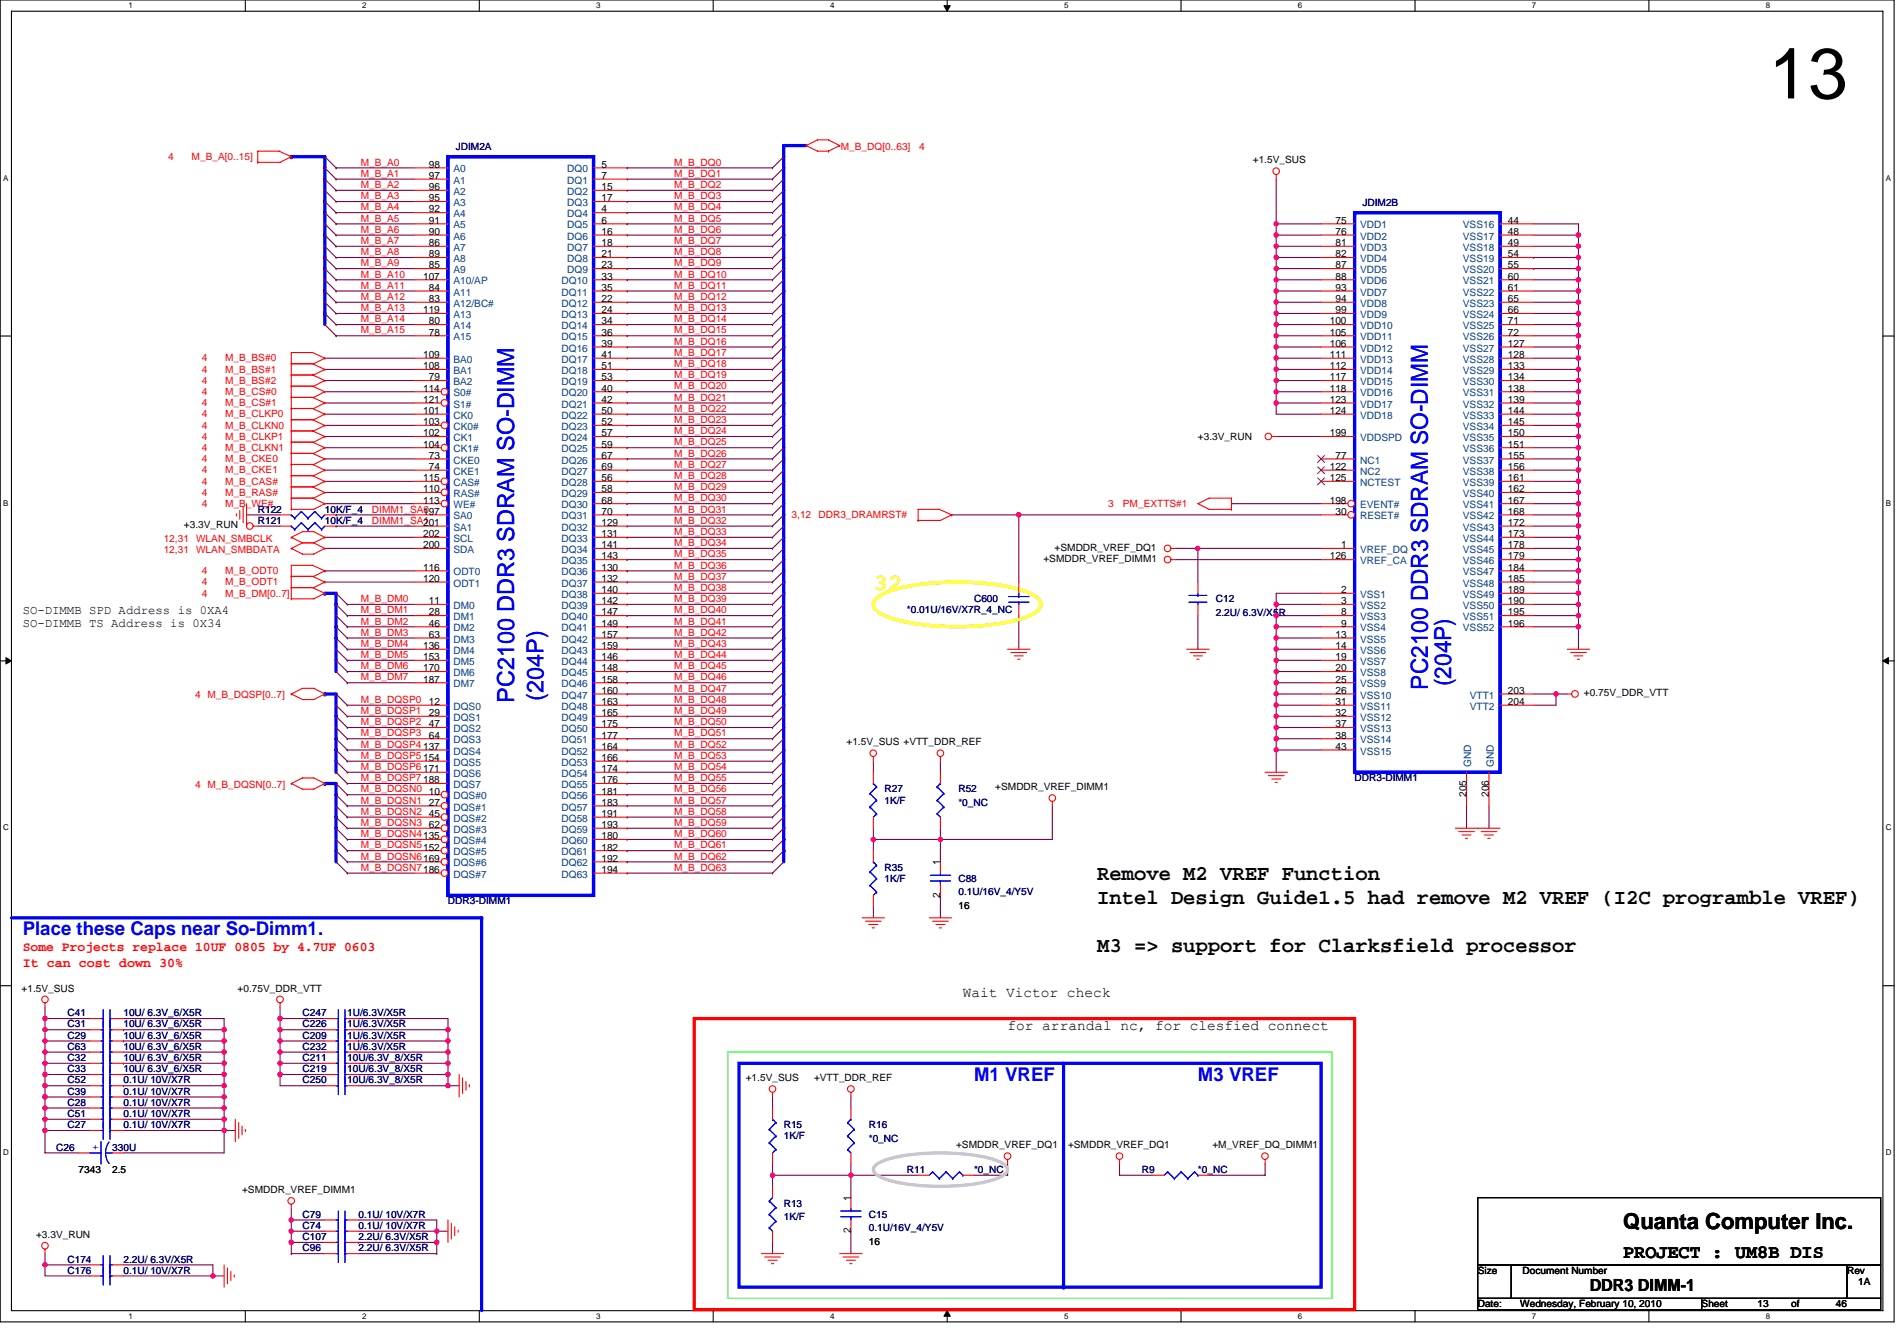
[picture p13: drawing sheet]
<svg xmlns="http://www.w3.org/2000/svg" width="297mm" height="210mm" viewBox="0 0 297 210" stroke-linecap="round" stroke-linejoin="round" font-family="sans-serif">
<defs><g id="words">
<text font-size="11.2" x="277" y="15.4">13</text>
<text font-size="3.7" fill="#ff0" x="136.8" y="92.5">32</text>
<g font-size="3.7" fill="#00f">
<text x="223.6" y="108" transform="rotate(-90 223.6 108)">PC2100 DDR3 SDRAM SO-DIMM</text>
<text x="227.2" y="107.4" transform="rotate(-90 227.2 107.4)">(204P)</text>
<text x="80.5" y="110.1" transform="rotate(-90 80.5 110.1)">PC2100 DDR3 SDRAM SO-DIMM</text>
<text x="85.1" y="109.7" transform="rotate(-90 85.1 109.7)">(204P)</text>
</g>
<text font-size="3.5" x="254.2" y="192.5">Quanta Computer Inc.</text>
<g font-size="3.3">
<text x="171.8" y="137.7">Remove M2 VREF Function</text>
<text x="171.8" y="141.5">Intel Design Guide1.5 had remove M2 VREF (I2C programble VREF)</text>
<text x="171.8" y="149">M3 =&gt; support for Clarksfield processor</text>
</g>
<g font-size="3" fill="#00f">
<text x="3.6" y="146.5">Place these Caps near So-Dimm1.</text>
<text x="152.5" y="169.2">M1 VREF</text>
<text x="187.6" y="169.2">M3 VREF</text>
</g>
<text font-size="3" x="254.2" y="197">PROJECT : UM8B DIS</text>
<text font-size="2.6" x="248.9" y="202.2">DDR3 DIMM-1</text>
<g font-size="2.3">
<text x="150.8" y="156">Wait Victor check</text>
<text x="157.8" y="161.3">for arrandal nc, for clesfied connect</text>
</g>
<g font-size="2.1" fill="#f00">
<text x="3.6" y="149">Some Projects replace 10UF 0805 by 4.7UF 0603</text>
<text x="3.6" y="151.4">It can cost down 30%</text>
</g>
<g font-size="1.9">
<text x="3.6" y="96.2">SO-DIMMB SPD Address is 0XA4</text>
<text x="3.6" y="98.3">SO-DIMMB TS Address is 0X34</text>
</g>
<g font-size="1.6" fill="#000080">
<text x="71.4" y="23.5">JDIM2A</text>
<text x="213.3" y="32.2">JDIM2B</text>
<text x="40.4" y="80.3">R122</text>
<text x="40.4" y="82">R121</text>
<text x="50.9" y="80.3">10K/F_4</text>
<text x="50.9" y="82">10K/F_4</text>
<text x="152.5" y="94.3">C600</text>
<text x="190.4" y="94.3">C12</text>
<text x="142" y="96">*0.01U/16V/X7R_4_NC</text>
<text x="190.4" y="96.4">2.2U/ 6.3V/X5R</text>
<text x="138.5" y="124.1">R27</text>
<text x="138.5" y="125.8">1K/F</text>
<text x="150.1" y="124.1">R52</text>
<text x="212.1" y="122.3">DDR3-DIMM1</text>
<text x="150.1" y="126.2">*0_NC</text>
<text x="138.5" y="136.4">R35</text>
<text x="70.1" y="141.6">DDR3-DIMM1</text>
<text x="138.5" y="138.1">1K/F</text>
<text x="150.1" y="138.1">C88</text>
<text x="150.1" y="140.2">0.1U/16V_4/Y5V</text>
<text x="10.6" y="159.1">C41</text>
<text x="10.6" y="160.9">C31</text>
<text x="19.3" y="159.1">10U/ 6.3V_6/X5R</text>
<text x="19.3" y="160.9">10U/ 6.3V_6/X5R</text>
<text x="47.4" y="159.1">C247</text>
<text x="47.4" y="160.9">C226</text>
<text x="54.4" y="159.1">1U/6.3V/X5R</text>
<text x="54.4" y="160.9">1U/6.3V/X5R</text>
<text x="10.6" y="166.1">C32</text>
<text x="10.6" y="164.4">C63</text>
<text x="10.6" y="167.9">C33</text>
<text x="10.6" y="162.6">C29</text>
<text x="19.3" y="166.1">10U/ 6.3V_6/X5R</text>
<text x="19.3" y="164.4">10U/ 6.3V_6/X5R</text>
<text x="19.3" y="167.9">10U/ 6.3V_6/X5R</text>
<text x="19.3" y="162.6">10U/ 6.3V_6/X5R</text>
<text x="47.4" y="164.4">C232</text>
<text x="47.4" y="162.6">C209</text>
<text x="47.4" y="166.1">C211</text>
<text x="47.4" y="167.9">C219</text>
<text x="54.4" y="164.4">1U/6.3V/X5R</text>
<text x="54.4" y="162.6">1U/6.3V/X5R</text>
<text x="54.4" y="166.1">10U/6.3V_8/X5R</text>
<text x="54.4" y="167.9">10U/6.3V_8/X5R</text>
<text x="10.6" y="171.4">C39</text>
<text x="10.6" y="173.2">C28</text>
<text x="10.6" y="169.7">C52</text>
<text x="19.3" y="171.4">0.1U/ 10V/X7R</text>
<text x="19.3" y="173.2">0.1U/ 10V/X7R</text>
<text x="19.3" y="169.7">0.1U/ 10V/X7R</text>
<text x="47.4" y="169.7">C250</text>
<text x="54.4" y="169.7">10U/6.3V_8/X5R</text>
<text x="10.6" y="176.7">C27</text>
<text x="10.6" y="174.9">C51</text>
<text x="19.3" y="176.7">0.1U/ 10V/X7R</text>
<text x="19.3" y="174.9">0.1U/ 10V/X7R</text>
<text x="122.7" y="176.7">R15</text>
<text x="122.7" y="178.4">1K/F</text>
<text x="136" y="176.7">R16</text>
<text x="136" y="178.8">*0_NC</text>
<text x="8.8" y="180.2">C26</text>
<text x="17.6" y="180.2">330U</text>
<text x="142" y="183.7">R11</text>
<text x="152.5" y="183.7">*0_NC</text>
<text x="178.8" y="183.7">R9</text>
<text x="187.6" y="183.7">*0_NC</text>
<text x="47.4" y="190.7">C79</text>
<text x="56.1" y="190.7">0.1U/ 10V/X7R</text>
<text x="122.7" y="188.9">R13</text>
<text x="122.7" y="191">1K/F</text>
<text x="136" y="190.7">C15</text>
<text x="10.6" y="197.7">C174</text>
<text x="19.3" y="197.7">2.2U/ 6.3V/X5R</text>
<text x="47.4" y="195.9">C96</text>
<text x="47.4" y="192.4">C74</text>
<text x="47.4" y="194.2">C107</text>
<text x="56.1" y="194.2">2.2U/ 6.3V/X5R</text>
<text x="56.1" y="195.9">2.2U/ 6.3V/X5R</text>
<text x="56.1" y="192.4">0.1U/ 10V/X7R</text>
<text x="136" y="192.8">0.1U/16V_4/Y5V</text>
<text x="10.6" y="199.5">C176</text>
<text x="19.3" y="199.5">0.1U/ 10V/X7R</text>
</g>
<g font-size="1.6" fill="#f00">
<text x="131.7" y="23.5">M_B_DQ[0..63]</text>
<text x="143.9" y="23.5">4</text>
<text x="26.3" y="25.1">4</text>
<text x="30" y="25.1">M_B_A[0..15]</text>
<text x="56.5" y="29.4">M_B_A2</text>
<text x="56.5" y="27.7">M_B_A1</text>
<text x="56.5" y="25.9">M_B_A0</text>
<text x="105.6" y="25.9">M_B_DQ0</text>
<text x="105.6" y="27.7">M_B_DQ1</text>
<text x="105.6" y="29.4">M_B_DQ2</text>
<text x="56.5" y="32.9">M_B_A4</text>
<text x="56.5" y="31.2">M_B_A3</text>
<text x="56.5" y="34.7">M_B_A5</text>
<text x="105.6" y="34.7">M_B_DQ5</text>
<text x="105.6" y="31.2">M_B_DQ3</text>
<text x="105.6" y="32.9">M_B_DQ4</text>
<text x="56.5" y="41.7">M_B_A9</text>
<text x="56.5" y="40">M_B_A8</text>
<text x="56.5" y="38.2">M_B_A7</text>
<text x="56.5" y="36.4">M_B_A6</text>
<text x="105.6" y="36.4">M_B_DQ6</text>
<text x="105.6" y="38.2">M_B_DQ7</text>
<text x="105.6" y="40">M_B_DQ8</text>
<text x="105.6" y="41.7">M_B_DQ9</text>
<text x="56.5" y="47">M_B_A12</text>
<text x="56.5" y="45.2">M_B_A11</text>
<text x="56.5" y="43.5">M_B_A10</text>
<text x="105.6" y="43.5">M_B_DQ10</text>
<text x="105.6" y="45.2">M_B_DQ11</text>
<text x="105.6" y="47">M_B_DQ12</text>
<text x="56.5" y="52.2">M_B_A15</text>
<text x="56.5" y="50.5">M_B_A14</text>
<text x="56.5" y="48.7">M_B_A13</text>
<text x="105.6" y="52.2">M_B_DQ15</text>
<text x="105.6" y="54">M_B_DQ16</text>
<text x="105.6" y="48.7">M_B_DQ13</text>
<text x="105.6" y="50.5">M_B_DQ14</text>
<text x="31.6" y="56.6">4</text>
<text x="31.6" y="58.4">4</text>
<text x="35.3" y="56.6">M_B_BS#0</text>
<text x="35.3" y="58.4">M_B_BS#1</text>
<text x="105.6" y="55.7">M_B_DQ17</text>
<text x="105.6" y="57.5">M_B_DQ18</text>
<text x="105.6" y="59.2">M_B_DQ19</text>
<text x="31.6" y="65.4">4</text>
<text x="31.6" y="61.9">4</text>
<text x="31.6" y="63.6">4</text>
<text x="31.6" y="60.1">4</text>
<text x="35.3" y="65.4">M_B_CLKP0</text>
<text x="35.3" y="61.9">M_B_CS#0</text>
<text x="35.3" y="63.6">M_B_CS#1</text>
<text x="35.3" y="60.1">M_B_BS#2</text>
<text x="105.6" y="61">M_B_DQ20</text>
<text x="105.6" y="62.7">M_B_DQ21</text>
<text x="105.6" y="64.5">M_B_DQ22</text>
<text x="31.6" y="68.9">4</text>
<text x="31.6" y="70.6">4</text>
<text x="31.6" y="67.1">4</text>
<text x="35.3" y="68.9">M_B_CLKP1</text>
<text x="35.3" y="70.6">M_B_CLKN1</text>
<text x="35.3" y="67.1">M_B_CLKN0</text>
<text x="105.6" y="69.7">M_B_DQ25</text>
<text x="105.6" y="71.5">M_B_DQ26</text>
<text x="105.6" y="66.3">M_B_DQ23</text>
<text x="105.6" y="68">M_B_DQ24</text>
<text x="31.6" y="72.4">4</text>
<text x="31.6" y="74.1">4</text>
<text x="31.6" y="75.9">4</text>
<text x="31.6" y="77.6">4</text>
<text x="35.3" y="72.4">M_B_CKE0</text>
<text x="35.3" y="74.1">M_B_CKE1</text>
<text x="35.3" y="75.9">M_B_CAS#</text>
<text x="35.3" y="77.6">M_B_RAS#</text>
<text x="105.6" y="73.3">M_B_DQ27</text>
<text x="105.6" y="75">M_B_DQ28</text>
<text x="105.6" y="76.8">M_B_DQ29</text>
<text x="31.6" y="79.4">4</text>
<text x="35.3" y="79.4">M_B_WE#</text>
<text x="58.2" y="82">DIMM1_SA1</text>
<text x="58.2" y="80.3">DIMM1_SA0</text>
<text x="105.6" y="78.5">M_B_DQ30</text>
<text x="105.6" y="80.3">M_B_DQ31</text>
<text x="105.6" y="82">M_B_DQ32</text>
<text x="105.6" y="83.8">M_B_DQ33</text>
<text x="123.9" y="81.2">3,12</text>
<text x="128.2" y="81.2">DDR3_DRAMRST#</text>
<text x="173.5" y="79.4">3</text>
<text x="175.8" y="79.4">PM_EXTTS#1</text>
<text x="25.6" y="84.8">12,31</text>
<text x="25.6" y="86.6">12,31</text>
<text x="30.7" y="84.8">WLAN_SMBCLK</text>
<text x="30.7" y="86.6">WLAN_SMBDATA</text>
<text x="31.6" y="89.9">4</text>
<text x="35.3" y="89.9">M_B_ODT0</text>
<text x="105.6" y="87.3">M_B_DQ35</text>
<text x="105.6" y="89">M_B_DQ36</text>
<text x="105.6" y="85.5">M_B_DQ34</text>
<text x="31.6" y="91.7">4</text>
<text x="31.6" y="93.4">4</text>
<text x="35.3" y="91.7">M_B_ODT1</text>
<text x="35.3" y="93.4">M_B_DM[0..7]</text>
<text x="56.5" y="94.3">M_B_DM0</text>
<text x="105.6" y="90.8">M_B_DQ37</text>
<text x="105.6" y="92.5">M_B_DQ38</text>
<text x="105.6" y="94.3">M_B_DQ39</text>
<text x="56.5" y="97.8">M_B_DM2</text>
<text x="56.5" y="99.5">M_B_DM3</text>
<text x="56.5" y="101.3">M_B_DM4</text>
<text x="56.5" y="96">M_B_DM1</text>
<text x="105.6" y="96">M_B_DQ40</text>
<text x="105.6" y="97.8">M_B_DQ41</text>
<text x="105.6" y="99.5">M_B_DQ42</text>
<text x="105.6" y="101.3">M_B_DQ43</text>
<text x="56.5" y="103">M_B_DM5</text>
<text x="56.5" y="104.8">M_B_DM6</text>
<text x="56.5" y="106.6">M_B_DM7</text>
<text x="105.6" y="104.8">M_B_DQ45</text>
<text x="105.6" y="106.6">M_B_DQ46</text>
<text x="105.6" y="103">M_B_DQ44</text>
<text x="30.5" y="109.4">4 M_B_DQSP[0..7]</text>
<text x="56.5" y="110.1">M_B_DQSP0</text>
<text x="56.5" y="111.8">M_B_DQSP1</text>
<text x="56.5" y="113.6">M_B_DQSP2</text>
<text x="105.6" y="108.3">M_B_DQ47</text>
<text x="105.6" y="110.1">M_B_DQ48</text>
<text x="105.6" y="111.8">M_B_DQ49</text>
<text x="105.6" y="113.6">M_B_DQ50</text>
<text x="56.5" y="115.3">M_B_DQSP3</text>
<text x="56.5" y="117.1">M_B_DQSP4137</text>
<text x="56.5" y="118.8">M_B_DQSP5154</text>
<text x="105.6" y="115.3">M_B_DQ51</text>
<text x="105.6" y="117.1">M_B_DQ52</text>
<text x="105.6" y="118.8">M_B_DQ53</text>
<text x="30.5" y="123.4">4 M_B_DQSN[0..7]</text>
<text x="56.5" y="124.1">M_B_DQSN0</text>
<text x="56.5" y="125.8">M_B_DQSN1</text>
<text x="56.5" y="120.6">M_B_DQSP6171</text>
<text x="56.5" y="122.3">M_B_DQSP7188</text>
<text x="105.6" y="122.3">M_B_DQ55</text>
<text x="105.6" y="124.1">M_B_DQ56</text>
<text x="105.6" y="125.8">M_B_DQ57</text>
<text x="105.6" y="120.6">M_B_DQ54</text>
<text x="56.5" y="127.6">M_B_DQSN2</text>
<text x="56.5" y="129.3">M_B_DQSN3</text>
<text x="56.5" y="131.1">M_B_DQSN4135</text>
<text x="105.6" y="127.6">M_B_DQ58</text>
<text x="105.6" y="129.3">M_B_DQ59</text>
<text x="105.6" y="131.1">M_B_DQ60</text>
<text x="56.5" y="132.8">M_B_DQSN5152</text>
<text x="56.5" y="134.6">M_B_DQSN6169</text>
<text x="56.5" y="136.4">M_B_DQSN7186</text>
<text x="105.6" y="132.8">M_B_DQ61</text>
<text x="105.6" y="134.6">M_B_DQ62</text>
<text x="105.6" y="136.4">M_B_DQ63</text>
</g>
<g font-size="1.6">
<text x="67.1" y="26.3">98</text>
<text x="67.1" y="28">97</text>
<text x="67.1" y="29.8">96</text>
<text x="94.2" y="26.3">5</text>
<text x="94.2" y="28">7</text>
<text x="94.2" y="29.8">15</text>
<text x="196.2" y="25.6">+1.5V_SUS</text>
<text x="67.1" y="31.5">95</text>
<text x="67.1" y="33.3">92</text>
<text x="67.1" y="35">91</text>
<text x="94.2" y="31.5">17</text>
<text x="94.2" y="33.3">4</text>
<text x="94.2" y="35">6</text>
<text x="209.1" y="35">75</text>
<text x="236.1" y="35">44</text>
<text x="67.1" y="36.8">90</text>
<text x="67.1" y="38.5">86</text>
<text x="67.1" y="40.3">89</text>
<text x="94.2" y="36.8">16</text>
<text x="94.2" y="38.5">18</text>
<text x="94.2" y="40.3">21</text>
<text x="209.1" y="36.8">76</text>
<text x="209.1" y="38.5">81</text>
<text x="209.1" y="40.3">82</text>
<text x="236.1" y="36.8">48</text>
<text x="236.1" y="38.5">49</text>
<text x="236.1" y="40.3">54</text>
<text x="66.2" y="43.8">107</text>
<text x="67.1" y="42">85</text>
<text x="67.1" y="45.6">84</text>
<text x="67.1" y="47.3">83</text>
<text x="94.2" y="43.8">33</text>
<text x="94.2" y="45.6">35</text>
<text x="94.2" y="47.3">22</text>
<text x="94.2" y="42">23</text>
<text x="209.1" y="42">87</text>
<text x="209.1" y="43.8">88</text>
<text x="209.1" y="45.6">93</text>
<text x="209.1" y="47.3">94</text>
<text x="236.1" y="42">55</text>
<text x="236.1" y="43.8">60</text>
<text x="236.1" y="45.6">61</text>
<text x="236.1" y="47.3">65</text>
<text x="66.2" y="49.1">119</text>
<text x="67.1" y="50.8">80</text>
<text x="67.1" y="52.6">78</text>
<text x="94.2" y="49.1">24</text>
<text x="94.2" y="50.8">34</text>
<text x="94.2" y="52.6">36</text>
<text x="208.2" y="50.8">100</text>
<text x="208.2" y="52.6">105</text>
<text x="209.1" y="49.1">99</text>
<text x="236.1" y="49.1">66</text>
<text x="236.1" y="50.8">71</text>
<text x="236.1" y="52.6">72</text>
<text x="66.2" y="56.1">109</text>
<text x="66.2" y="57.8">108</text>
<text x="67.1" y="59.6">79</text>
<text x="94.2" y="54.3">39</text>
<text x="94.2" y="56.1">41</text>
<text x="94.2" y="57.8">51</text>
<text x="94.2" y="59.6">53</text>
<text x="208.2" y="54.3">106</text>
<text x="208.2" y="56.1">111</text>
<text x="208.2" y="57.8">112</text>
<text x="208.2" y="59.6">117</text>
<text x="236.1" y="54.3">127</text>
<text x="236.1" y="56.1">128</text>
<text x="236.1" y="57.8">133</text>
<text x="236.1" y="59.6">134</text>
<text x="66.2" y="61.3">114</text>
<text x="66.2" y="63.1">121</text>
<text x="66.2" y="64.8">101</text>
<text x="94.2" y="61.3">40</text>
<text x="94.2" y="63.1">42</text>
<text x="94.2" y="64.8">50</text>
<text x="208.2" y="61.3">118</text>
<text x="208.2" y="63.1">123</text>
<text x="208.2" y="64.8">124</text>
<text x="236.1" y="61.3">138</text>
<text x="236.1" y="63.1">139</text>
<text x="236.1" y="64.8">144</text>
<text x="66.2" y="66.6">103</text>
<text x="66.2" y="68.3">102</text>
<text x="66.2" y="70.1">104</text>
<text x="67.1" y="71.8">73</text>
<text x="94.2" y="66.6">52</text>
<text x="94.2" y="68.3">57</text>
<text x="94.2" y="70.1">59</text>
<text x="94.2" y="71.8">67</text>
<text x="187.6" y="68.9">+3.3V_RUN</text>
<text x="208.2" y="68.3">199</text>
<text x="209.1" y="71.8">77</text>
<text x="236.1" y="66.6">145</text>
<text x="236.1" y="68.3">150</text>
<text x="236.1" y="70.1">151</text>
<text x="236.1" y="71.8">155</text>
<text x="66.2" y="75.4">115</text>
<text x="66.2" y="77.1">110</text>
<text x="67.1" y="73.6">74</text>
<text x="94.2" y="73.6">69</text>
<text x="94.2" y="75.4">56</text>
<text x="94.2" y="77.1">58</text>
<text x="208.2" y="73.6">122</text>
<text x="208.2" y="75.4">125</text>
<text x="236.1" y="73.6">156</text>
<text x="236.1" y="75.4">161</text>
<text x="236.1" y="77.1">162</text>
<text x="28.8" y="82.7">+3.3V_RUN</text>
<text x="66.2" y="78.8">113</text>
<text x="66.2" y="80.6">197</text>
<text x="66.2" y="82.4">201</text>
<text x="94.2" y="78.8">68</text>
<text x="94.2" y="80.6">70</text>
<text x="94.2" y="82.4">129</text>
<text x="208.2" y="78.8">198</text>
<text x="209.1" y="80.6">30</text>
<text x="236.1" y="78.8">167</text>
<text x="236.1" y="80.6">168</text>
<text x="236.1" y="82.4">172</text>
<text x="66.2" y="84.1">202</text>
<text x="66.2" y="85.9">200</text>
<text x="66.2" y="89.4">116</text>
<text x="94.2" y="84.1">131</text>
<text x="94.2" y="85.9">141</text>
<text x="94.2" y="87.6">143</text>
<text x="94.2" y="89.4">130</text>
<text x="163.4" y="88">+SMDDR_VREF_DIMM1</text>
<text x="165.1" y="86.2">+SMDDR_VREF_DQ1</text>
<text x="208.2" y="87.6">126</text>
<text x="210" y="85.9">1</text>
<text x="236.1" y="84.1">173</text>
<text x="236.1" y="85.9">178</text>
<text x="236.1" y="87.6">179</text>
<text x="236.1" y="89.4">184</text>
<text x="66.2" y="91.1">120</text>
<text x="67.1" y="94.6">11</text>
<text x="94.2" y="91.1">132</text>
<text x="94.2" y="92.9">140</text>
<text x="94.2" y="94.6">142</text>
<text x="210" y="92.9">2</text>
<text x="210" y="94.6">3</text>
<text x="236.1" y="91.1">185</text>
<text x="236.1" y="92.9">189</text>
<text x="236.1" y="94.6">190</text>
<text x="66.2" y="101.6">136</text>
<text x="67.1" y="96.4">28</text>
<text x="67.1" y="98.1">46</text>
<text x="67.1" y="99.9">63</text>
<text x="94.2" y="96.4">147</text>
<text x="94.2" y="98.1">149</text>
<text x="94.2" y="99.9">157</text>
<text x="94.2" y="101.6">159</text>
<text x="209.1" y="99.9">13</text>
<text x="209.1" y="101.6">14</text>
<text x="210" y="96.4">8</text>
<text x="210" y="98.1">9</text>
<text x="236.1" y="96.4">195</text>
<text x="236.1" y="98.1">196</text>
<text x="66.2" y="103.4">153</text>
<text x="66.2" y="105.1">170</text>
<text x="66.2" y="106.9">187</text>
<text x="94.2" y="103.4">146</text>
<text x="94.2" y="105.1">148</text>
<text x="94.2" y="106.9">158</text>
<text x="209.1" y="103.4">19</text>
<text x="209.1" y="105.1">20</text>
<text x="209.1" y="106.9">25</text>
<text x="67.1" y="110.4">12</text>
<text x="67.1" y="112.1">29</text>
<text x="67.1" y="113.9">47</text>
<text x="94.2" y="108.6">160</text>
<text x="94.2" y="110.4">163</text>
<text x="94.2" y="112.1">165</text>
<text x="94.2" y="113.9">175</text>
<text x="209.1" y="108.6">26</text>
<text x="209.1" y="110.4">31</text>
<text x="209.1" y="112.1">32</text>
<text x="209.1" y="113.9">37</text>
<text x="236.1" y="108.6">203</text>
<text x="236.1" y="110.4">204</text>
<text x="248" y="109">+0.75V_DDR_VTT</text>
<text x="67.1" y="115.7">64</text>
<text x="94.2" y="115.7">177</text>
<text x="94.2" y="117.4">164</text>
<text x="94.2" y="119.2">166</text>
<text x="132.5" y="116.7">+1.5V_SUS +VTT_DDR_REF</text>
<text x="209.1" y="115.7">38</text>
<text x="209.1" y="117.4">43</text>
<text x="67.1" y="124.4">10</text>
<text x="94.2" y="120.9">174</text>
<text x="94.2" y="122.7">176</text>
<text x="94.2" y="124.4">181</text>
<text x="155.8" y="123.7">+SMDDR_VREF_DIMM1</text>
<text x="229.6" y="124.8" transform="rotate(-90 229.6 124.8)">205</text>
<text x="233.1" y="124.8" transform="rotate(-90 233.1 124.8)">206</text>
<text x="67.1" y="126.2">27</text>
<text x="67.1" y="127.9">45</text>
<text x="67.1" y="129.7">62</text>
<text x="94.2" y="126.2">183</text>
<text x="94.2" y="127.9">191</text>
<text x="94.2" y="129.7">193</text>
<text x="94.2" y="131.4">180</text>
<text x="94.2" y="133.2">182</text>
<text x="94.2" y="134.9">192</text>
<text x="94.2" y="136.7">194</text>
<text x="147.2" y="135.5" transform="rotate(-90 147.2 135.5)">1</text>
<text x="147.2" y="140.6" transform="rotate(-90 147.2 140.6)">2</text>
<text x="150.1" y="142.3">16</text>
<text x="3.4" y="155.3">+1.5V_SUS</text>
<text x="37.2" y="155.3">+0.75V_DDR_VTT</text>
<text x="116.8" y="169.3">+1.5V_SUS</text>
<text x="127.5" y="169.3">+VTT_DDR_REF</text>
<text x="149.7" y="179.8">+SMDDR_VREF_DQ1</text>
<text x="167.2" y="179.8">+SMDDR_VREF_DQ1</text>
<text x="189.8" y="179.8">+M_VREF_DQ_DIMM1</text>
<text x="12.3" y="183.7">7343</text>
<text x="17.6" y="183.7">2.5</text>
<text x="37.9" y="186.8">+SMDDR_VREF_DIMM1</text>
<text x="133.2" y="188.1" transform="rotate(-90 133.2 188.1)">1</text>
<text x="5.6" y="193.8">+3.3V_RUN</text>
<text x="133.2" y="193.1" transform="rotate(-90 133.2 193.1)">2</text>
<text x="136" y="194.9">16</text>
<text x="231.4" y="199.5">Size</text>
<text x="238.4" y="199.5">Document Number</text>
<text x="289.2" y="199.5">Rev</text>
<text x="291" y="201.2">1A</text>
<text x="231.4" y="204.7">Date:</text>
<text x="238" y="204.7">Wednesday, February 10, 2010</text>
<text x="266.4" y="204.7">Sheet</text>
<text x="275.2" y="204.7">13</text>
<text x="280.5" y="204.7">of</text>
<text x="287.5" y="204.7">46</text>
</g>
<g font-size="1.6" fill="#004080">
<text x="71" y="27">A0</text>
<text x="71" y="28.8">A1</text>
<text x="88.8" y="27">DQ0</text>
<text x="88.8" y="28.8">DQ1</text>
<text x="71" y="30.5">A2</text>
<text x="71" y="32.3">A3</text>
<text x="71" y="34">A4</text>
<text x="71" y="35.8">A5</text>
<text x="88.8" y="30.5">DQ2</text>
<text x="88.8" y="32.3">DQ3</text>
<text x="88.8" y="34">DQ4</text>
<text x="88.8" y="35.8">DQ5</text>
<text x="213" y="35.8">VDD1</text>
<text x="229.1" y="35.8">VSS16</text>
<text x="71" y="37.5">A6</text>
<text x="71" y="39.3">A7</text>
<text x="71" y="41">A8</text>
<text x="88.8" y="37.5">DQ6</text>
<text x="88.8" y="39.3">DQ7</text>
<text x="88.8" y="41">DQ8</text>
<text x="213" y="37.5">VDD2</text>
<text x="213" y="39.3">VDD3</text>
<text x="213" y="41">VDD4</text>
<text x="229.1" y="37.5">VSS17</text>
<text x="229.1" y="39.3">VSS18</text>
<text x="229.1" y="41">VSS19</text>
<text x="71" y="42.8">A9</text>
<text x="71" y="44.5">A10/AP</text>
<text x="71" y="46.3">A11</text>
<text x="87.9" y="44.5">DQ10</text>
<text x="87.9" y="46.3">DQ11</text>
<text x="88.8" y="42.8">DQ9</text>
<text x="213" y="42.8">VDD5</text>
<text x="213" y="44.5">VDD6</text>
<text x="213" y="46.3">VDD7</text>
<text x="229.1" y="42.8">VSS20</text>
<text x="229.1" y="44.5">VSS21</text>
<text x="229.1" y="46.3">VSS22</text>
<text x="71" y="48">A12/BC#</text>
<text x="71" y="49.8">A13</text>
<text x="71" y="51.5">A14</text>
<text x="71" y="53.3">A15</text>
<text x="87.9" y="48">DQ12</text>
<text x="87.9" y="49.8">DQ13</text>
<text x="87.9" y="51.5">DQ14</text>
<text x="87.9" y="53.3">DQ15</text>
<text x="213" y="48">VDD8</text>
<text x="213" y="49.8">VDD9</text>
<text x="213" y="51.5">VDD10</text>
<text x="213" y="53.3">VDD11</text>
<text x="229.1" y="48">VSS23</text>
<text x="229.1" y="49.8">VSS24</text>
<text x="229.1" y="51.5">VSS25</text>
<text x="229.1" y="53.3">VSS26</text>
<text x="71" y="56.8">BA0</text>
<text x="71" y="58.6">BA1</text>
<text x="87.9" y="55.1">DQ16</text>
<text x="87.9" y="56.8">DQ17</text>
<text x="87.9" y="58.6">DQ18</text>
<text x="213" y="55.1">VDD12</text>
<text x="213" y="56.8">VDD13</text>
<text x="213" y="58.6">VDD14</text>
<text x="229.1" y="55.1">VSS27</text>
<text x="229.1" y="56.8">VSS28</text>
<text x="229.1" y="58.6">VSS29</text>
<text x="71" y="60.3">BA2</text>
<text x="71" y="62.1">S0#</text>
<text x="71" y="63.8">S1#</text>
<text x="71" y="65.6">CK0</text>
<text x="87.9" y="60.3">DQ19</text>
<text x="87.9" y="62.1">DQ20</text>
<text x="87.9" y="63.8">DQ21</text>
<text x="87.9" y="65.6">DQ22</text>
<text x="213" y="60.3">VDD15</text>
<text x="213" y="62.1">VDD16</text>
<text x="213" y="63.8">VDD17</text>
<text x="213" y="65.6">VDD18</text>
<text x="229.1" y="60.3">VSS30</text>
<text x="229.1" y="62.1">VSS31</text>
<text x="229.1" y="63.8">VSS32</text>
<text x="229.1" y="65.6">VSS33</text>
<text x="71" y="67.3">CK0#</text>
<text x="71" y="69.1">CK1</text>
<text x="71" y="70.8">CK1#</text>
<text x="87.9" y="67.3">DQ23</text>
<text x="87.9" y="69.1">DQ24</text>
<text x="87.9" y="70.8">DQ25</text>
<text x="213" y="69.1">VDDSPD</text>
<text x="229.1" y="67.3">VSS34</text>
<text x="229.1" y="69.1">VSS35</text>
<text x="229.1" y="70.8">VSS36</text>
<text x="71" y="72.6">CKE0</text>
<text x="71" y="74.3">CKE1</text>
<text x="71" y="76.1">CAS#</text>
<text x="71" y="77.8">RAS#</text>
<text x="87.9" y="72.6">DQ26</text>
<text x="87.9" y="74.3">DQ27</text>
<text x="87.9" y="76.1">DQ28</text>
<text x="87.9" y="77.8">DQ29</text>
<text x="213" y="72.6">NC1</text>
<text x="213" y="74.3">NC2</text>
<text x="213" y="76.1">NCTEST</text>
<text x="229.1" y="72.6">VSS37</text>
<text x="229.1" y="74.3">VSS38</text>
<text x="229.1" y="76.1">VSS39</text>
<text x="229.1" y="77.8">VSS40</text>
<text x="71" y="79.6">WE#</text>
<text x="71" y="81.3">SA0</text>
<text x="71" y="83.1">SA1</text>
<text x="87.9" y="79.6">DQ30</text>
<text x="87.9" y="81.3">DQ31</text>
<text x="87.9" y="83.1">DQ32</text>
<text x="213" y="79.6">EVENT#</text>
<text x="213" y="81.3">RESET#</text>
<text x="229.1" y="79.6">VSS41</text>
<text x="229.1" y="81.3">VSS42</text>
<text x="229.1" y="83.1">VSS43</text>
<text x="71" y="84.9">SCL</text>
<text x="71" y="86.6">SDA</text>
<text x="87.9" y="84.9">DQ33</text>
<text x="87.9" y="86.6">DQ34</text>
<text x="87.9" y="88.3">DQ35</text>
<text x="213" y="86.6">VREF_DQ</text>
<text x="213" y="88.3">VREF_CA</text>
<text x="229.1" y="84.9">VSS44</text>
<text x="229.1" y="86.6">VSS45</text>
<text x="229.1" y="88.3">VSS46</text>
<text x="71" y="90.1">ODT0</text>
<text x="71" y="91.9">ODT1</text>
<text x="71" y="95.4">DM0</text>
<text x="87.9" y="90.1">DQ36</text>
<text x="87.9" y="91.9">DQ37</text>
<text x="87.9" y="93.6">DQ38</text>
<text x="87.9" y="95.4">DQ39</text>
<text x="213" y="93.6">VSS1</text>
<text x="213" y="95.4">VSS2</text>
<text x="229.1" y="90.1">VSS47</text>
<text x="229.1" y="91.9">VSS48</text>
<text x="229.1" y="93.6">VSS49</text>
<text x="229.1" y="95.4">VSS50</text>
<text x="71" y="97.1">DM1</text>
<text x="71" y="98.9">DM2</text>
<text x="71" y="100.6">DM3</text>
<text x="87.9" y="97.1">DQ40</text>
<text x="87.9" y="98.9">DQ41</text>
<text x="87.9" y="100.6">DQ42</text>
<text x="213" y="97.1">VSS3</text>
<text x="213" y="98.9">VSS4</text>
<text x="213" y="100.6">VSS5</text>
<text x="229.1" y="97.1">VSS51</text>
<text x="229.1" y="98.9">VSS52</text>
<text x="71" y="102.4">DM4</text>
<text x="71" y="104.1">DM5</text>
<text x="71" y="105.9">DM6</text>
<text x="71" y="107.6">DM7</text>
<text x="87.9" y="102.4">DQ43</text>
<text x="87.9" y="104.1">DQ44</text>
<text x="87.9" y="105.9">DQ45</text>
<text x="87.9" y="107.6">DQ46</text>
<text x="213" y="102.4">VSS6</text>
<text x="213" y="104.1">VSS7</text>
<text x="213" y="105.9">VSS8</text>
<text x="213" y="107.6">VSS9</text>
<text x="71" y="111.1">DQS0</text>
<text x="71" y="112.9">DQS1</text>
<text x="87.9" y="109.4">DQ47</text>
<text x="87.9" y="111.1">DQ48</text>
<text x="87.9" y="112.9">DQ49</text>
<text x="213" y="109.4">VSS10</text>
<text x="213" y="111.1">VSS11</text>
<text x="213" y="112.9">VSS12</text>
<text x="230.2" y="109.4">VTT1</text>
<text x="230.2" y="111.1">VTT2</text>
<text x="71" y="114.6">DQS2</text>
<text x="71" y="116.4">DQS3</text>
<text x="71" y="118.2">DQS4</text>
<text x="71" y="119.9">DQS5</text>
<text x="87.9" y="114.6">DQ50</text>
<text x="87.9" y="116.4">DQ51</text>
<text x="87.9" y="118.2">DQ52</text>
<text x="87.9" y="119.9">DQ53</text>
<text x="213" y="114.6">VSS13</text>
<text x="213" y="116.4">VSS14</text>
<text x="213" y="118.2">VSS15</text>
<text x="71" y="121.6">DQS6</text>
<text x="71" y="123.4">DQS7</text>
<text x="71" y="125.2">DQS#0</text>
<text x="87.9" y="121.6">DQ54</text>
<text x="87.9" y="123.4">DQ55</text>
<text x="87.9" y="125.2">DQ56</text>
<text x="230.4" y="120.1" transform="rotate(-90 230.4 120.1)">GND</text>
<text x="233.9" y="120.1" transform="rotate(-90 233.9 120.1)">GND</text>
<text x="71" y="126.9">DQS#1</text>
<text x="71" y="128.7">DQS#2</text>
<text x="71" y="130.4">DQS#3</text>
<text x="87.9" y="126.9">DQ57</text>
<text x="87.9" y="128.7">DQ58</text>
<text x="87.9" y="130.4">DQ59</text>
<text x="71" y="132.2">DQS#4</text>
<text x="71" y="133.9">DQS#5</text>
<text x="71" y="135.7">DQS#6</text>
<text x="71" y="137.4">DQS#7</text>
<text x="87.9" y="132.2">DQ60</text>
<text x="87.9" y="133.9">DQ61</text>
<text x="87.9" y="135.7">DQ62</text>
<text x="87.9" y="137.4">DQ63</text>
</g>
<text font-size="1.6" fill="#00f" x="15.4" y="180" transform="rotate(-90 15.4 180)">+</text>
<g font-size="1.3">
<text x="20.1" y="1.3">1</text>
<text x="56.7" y="1.3">2</text>
<text x="93.4" y="1.3">3</text>
<text x="130" y="1.3">4</text>
<text x="166.6" y="1.3">5</text>
<text x="203.2" y="1.3">6</text>
<text x="239.9" y="1.3">7</text>
<text x="276.5" y="1.3">8</text>
<text x=".5" y="28.3">A</text>
<text x="295.3" y="28.3">A</text>
<text x=".5" y="79.2">B</text>
<text x="295.3" y="79.2">B</text>
<text x=".5" y="130">C</text>
<text x="295.3" y="130">C</text>
<text x=".5" y="180.9">D</text>
<text x="295.3" y="180.9">D</text>
<text x="20.1" y="206.5">1</text>
<text x="56.7" y="206.5">2</text>
<text x="93.4" y="206.5">3</text>
<text x="130" y="206.5">4</text>
<text x="166.6" y="206.5">5</text>
<text x="203.2" y="206.5">6</text>
<text x="239.9" y="206.5">7</text>
<text x="276.5" y="206.5">8</text>
</g>
</g></defs>
<path d="M0 0h296.6v207h-296.6zM1.8 1.8h293v203.4h-293z" fill="none" stroke="#000" stroke-width=".17"/>
<g fill="#fff">
<path d="M20.1 .2h.7v1.4h-.7z"/>
<path d="M20.1 205.4h.7v1.4h-.7z"/>
</g>
<path d="M38.4 0v1.8M38.4 205.2v1.8" fill="none" stroke="#000" stroke-width=".17"/>
<g fill="#fff">
<path d="M56.7 .2h.7v1.4h-.7z"/>
<path d="M56.7 205.4h.7v1.4h-.7z"/>
</g>
<path d="M75.1 0v1.8M75.1 205.2v1.8" fill="none" stroke="#000" stroke-width=".17"/>
<g fill="#fff">
<path d="M93.4 .2h.6v1.4h-.6z"/>
<path d="M93.4 205.4h.6v1.4h-.6z"/>
</g>
<path d="M111.7 0v1.8M111.7 205.2v1.8" fill="none" stroke="#000" stroke-width=".17"/>
<g fill="#fff">
<path d="M130 .2h.7v1.4h-.7z"/>
<path d="M130 205.4h.7v1.4h-.7z"/>
</g>
<path d="M148.3 0v1.8M148.3 205.2v1.8" fill="none" stroke="#000" stroke-width=".17"/>
<path d="M147.8 .9h1l-.5 .9zM148.3 205.2l.5 .9h-1z" fill="#000" stroke="#000" stroke-width=".16"/>
<g fill="#fff">
<path d="M166.6 .2h.7v1.4h-.7z"/>
<path d="M166.6 205.4h.7v1.4h-.7z"/>
</g>
<path d="M184.9 0v1.8M184.9 205.2v1.8" fill="none" stroke="#000" stroke-width=".17"/>
<g fill="#fff">
<path d="M203.2 .2h.7v1.4h-.7z"/>
<path d="M203.2 205.4h.7v1.4h-.7z"/>
</g>
<path d="M221.6 0v1.8M221.6 205.2v1.8" fill="none" stroke="#000" stroke-width=".17"/>
<g fill="#fff">
<path d="M239.9 .2h.7v1.4h-.7z"/>
<path d="M239.9 205.4h.7v1.4h-.7z"/>
</g>
<path d="M258.2 0v1.8M258.2 205.2v1.8" fill="none" stroke="#000" stroke-width=".17"/>
<g fill="#fff">
<path d="M276.5 .2h.7v1.4h-.7z"/>
<path d="M276.5 205.4h.7v1.4h-.7z"/>
<path d="M.5 27.2h.8v1.4h-.8z"/>
<path d="M295.3 27.2h.8v1.4h-.8z"/>
<path d="M.5 78h.8v1.4h-.8z"/>
<path d="M295.3 78h.8v1.4h-.8z"/>
</g>
<path d="M0 52.6h1.8M294.8 52.6h1.8" fill="none" stroke="#000" stroke-width=".17"/>
<g fill="#fff">
<path d="M.5 128.9h.9v1.4h-.9z"/>
<path d="M295.3 128.9h.9v1.4h-.9z"/>
</g>
<path d="M0 103.5h1.8M294.8 103.5h1.8" fill="none" stroke="#000" stroke-width=".17"/>
<path d="M.9 103l.9 .5-.9 .5zM294.8 103.5l.9-.5v1z" fill="#000" stroke="#000" stroke-width=".16"/>
<g fill="#fff">
<path d="M.5 179.8h.9v1.4h-.9z"/>
<path d="M295.3 179.8h.9v1.4h-.9z"/>
</g>
<path d="M0 154.3h1.8M294.8 154.3h1.8M231.4 187.5h63.1v10.6h-63.1zM231.4 198.1h5.2v5.2h-5.2zM236.6 198.1h52.6v5.2h-52.6zM289.2 198.1h5.3v5.2h-5.3zM231.4 203.3h35v1.8h-35zM266.4 203.3h28.1v1.8h-28.1z" fill="none" stroke="#000" stroke-width=".17"/>
<g fill="none" stroke="#800040" stroke-width=".17">
<path d="M50.9 24.5h.1M50.9 26.3h.1M50.9 28h.1M50.9 29.8h.1M50.9 31.6h.1M50.9 33.3h.1M50.9 35.1h.1M50.9 36.8h.1M50.9 38.6h.1M50.9 24.5l1.7 1.8M50.9 26.3l1.7 1.7M50.9 28l1.7 1.8"/>
<path d="M50.9 29.8l1.7 1.8M50.9 31.6l1.7 1.7M50.9 33.3l1.7 1.8M50.9 35.1l1.7 1.7M50.9 36.8l1.7 1.8M50.9 38.6l1.7 1.7M52.6 33.3h.1M52.6 29.8h.1M52.6 31.6h.1M52.6 28h.1M52.6 26.3h.1M52.6 38.6h.1"/>
<path d="M52.6 36.8h.1M52.6 35.1h.1M52.6 33.3h12.3M52.6 35.1h12.3M52.6 36.8h12.3M52.6 38.6h12.3M52.6 29.8h12.3M52.6 31.6h12.3M52.6 28h12.3M52.6 26.3h12.3M98.2 35.1h.1M98.2 36.8h.1"/>
<path d="M98.2 38.6h.1M98.2 26.3h.1M98.2 28h.1M98.2 29.8h.1M98.2 31.6h.1M98.2 33.3h.1M98.2 33.3h22.8M98.2 35.1h22.8M98.2 36.8h22.8M98.2 38.6h22.8M98.2 29.8h22.8M98.2 31.6h22.8"/>
<path d="M98.2 28h22.8M98.2 26.3h22.8M121 26.3h.1M121 28h.1M121 29.8h.1M121 35.1h.1M121 31.6h.1M121 33.3h.1M121 36.8h.1M121 38.6h.1M122.7 24.5l-1.7 1.8M122.7 26.3l-1.7 1.7"/>
<path d="M122.7 28l-1.7 1.8M122.7 33.3l-1.7 1.8M122.7 29.8l-1.7 1.8M122.7 31.6l-1.7 1.7M122.7 38.6l-1.7 1.7M122.7 35.1l-1.7 1.7M122.7 36.8l-1.7 1.8M199.8 36.8h7.1M199.8 36.8h.1M199.8 38.6v1.7M199.8 35.1h.1M199.8 28v7.1"/>
<path d="M199.8 35.1h7.1M199.8 38.6h.1M199.8 38.6h7.1M199.8 35.1v3.5M240.2 38.6h7M240.2 35.1h7v1.7M240.2 36.8h7M247.2 38.6v1.7M247.2 36.8h.1M247.2 36.8v1.8M50.9 57.8h14M50.9 56.1h14"/>
<path d="M50.9 59.6h14M50.9 40.3h.1M50.9 42.1h.1M50.9 43.8h.1M50.9 45.6h.1M50.9 47.3h.1M50.9 49.1h.1M50.9 50.8h.1M50.9 40.3l1.7 1.8M50.9 42.1l1.7 1.7M50.9 43.8l1.7 1.8M50.9 45.6l1.7 1.7"/>
<path d="M50.9 47.3l1.7 1.8M50.9 49.1l1.7 1.7M50.9 50.8l1.7 1.8M52.6 52.6h.1M52.6 50.8h.1M52.6 49.1h.1M52.6 47.3h.1M52.6 45.6h.1M52.6 43.8h.1M52.6 42.1h.1M52.6 40.3h.1M52.6 40.3h12.3"/>
<path d="M52.6 42.1h12.3M52.6 52.6h12.3M52.6 43.8h12.3M52.6 45.6h12.3M52.6 47.3h12.3M52.6 49.1h12.3M52.6 50.8h12.3M98.2 40.3h.1M98.2 42.1h.1M98.2 52.6h.1M98.2 54.3h.1M98.2 56.1h.1"/>
<path d="M98.2 57.8h.1M98.2 59.6h.1M98.2 43.8h.1M98.2 45.6h.1M98.2 47.3h.1M98.2 49.1h.1M98.2 50.8h.1M98.2 40.3h22.8M98.2 42.1h22.8M98.2 52.6h22.8M98.2 54.3h22.8M98.2 56.1h22.8"/>
<path d="M98.2 57.8h22.8M98.2 59.6h22.8M98.2 43.8h22.8M98.2 45.6h22.8M98.2 47.3h22.8M98.2 49.1h22.8M98.2 50.8h22.8M121 40.3h.1M121 45.6h.1M121 42.1h.1M121 43.8h.1M121 50.8h.1"/>
<path d="M121 56.1h.1M121 52.6h.1M121 54.3h.1M121 57.8h.1M121 59.6h.1M121 47.3h.1M121 49.1h.1M122.7 43.8l-1.7 1.8M122.7 40.3l-1.7 1.8M122.7 42.1l-1.7 1.7M122.7 49.1l-1.7 1.7M122.7 54.3l-1.7 1.8"/>
<path d="M122.7 50.8l-1.7 1.8M122.7 52.6l-1.7 1.7M122.7 59.6l-1.7 1.7M122.7 56.1l-1.7 1.7M122.7 57.8l-1.7 1.8M122.7 45.6l-1.7 1.7M122.7 47.3l-1.7 1.8M199.8 52.6v1.7h7.1M199.8 52.6h.1M199.8 40.3v1.8M199.8 43.8h7.1M199.8 42.1h7.1"/>
<path d="M199.8 59.6v1.7h7.1M199.8 59.6h.1M199.8 50.8v1.8h7.1M199.8 50.8h.1M199.8 45.6h7.1M199.8 57.8v1.8h7.1M199.8 57.8h.1M199.8 49.1v1.7h7.1M199.8 49.1h.1M199.8 40.3h.1M199.8 47.3h7.1M199.8 49.1h7.1"/>
<path d="M199.8 45.6h.1M199.8 56.1h.1M199.8 57.8h7.1M199.8 42.1h.1M199.8 43.8h.1M199.8 47.3h.1M199.8 54.3h.1M199.8 56.1h7.1M199.8 40.3h7.1M199.8 42.1v7M199.8 54.3v3.5M240.2 47.3h7"/>
<path d="M240.2 45.6h7M240.2 42.1h.1M240.2 43.8h7M240.2 56.1h7M240.2 49.1h7M240.2 54.3h7M240.2 59.6h7M240.2 40.3h.1M240.2 52.6h7M240.2 50.8h7M240.2 57.8h7M240.2 40.3h7"/>
<path d="M240.2 42.1h7M247.2 47.3h.1M247.2 56.1v1.7M247.2 40.3v1.8M247.2 49.1h.1M247.2 54.3h.1M247.2 42.1v1.7M247.2 57.8h.1M247.2 45.6h.1M247.2 43.8h.1M247.2 59.6h.1M247.2 50.8h.1"/>
<path d="M247.2 52.6h.1M247.2 43.8v12.3M247.2 57.8v7.1M50.9 70.1h14M50.9 68.3h14M50.9 66.6h14M50.9 78.9h14M50.9 64.9h14M50.9 77.1h14M50.9 63.1h14M50.9 75.4h14M50.9 61.3h14"/>
<path d="M50.9 73.6h14M50.9 71.9h14M98.2 70.1h.1M98.2 71.9h.1M98.2 73.6h.1M98.2 75.4h.1M98.2 77.1h.1M98.2 78.9h.1M98.2 61.3h.1M98.2 63.1h.1M98.2 64.9h.1M98.2 66.6h.1"/>
<path d="M98.2 68.3h.1M98.2 70.1h22.8M98.2 71.9h22.8M98.2 73.6h22.8M98.2 75.4h22.8M98.2 77.1h22.8M98.2 78.9h22.8M98.2 61.3h22.8M98.2 63.1h22.8M98.2 64.9h22.8M98.2 66.6h22.8M98.2 68.3h22.8"/>
<path d="M121 61.3h.1M121 66.6h.1M121 63.1h.1M121 64.9h.1M121 71.9h.1M121 77.1h.1M121 73.6h.1M121 75.4h.1M121 78.9h.1M121 68.3h.1M121 70.1h.1M122.7 64.9l-1.7 1.7"/>
<path d="M122.7 61.3l-1.7 1.8M122.7 63.1l-1.7 1.8M122.7 70.1l-1.7 1.8M122.7 75.4l-1.7 1.7M122.7 71.9l-1.7 1.7M122.7 73.6l-1.7 1.8M122.7 77.1l-1.7 1.8M122.7 78.9l-1.7 1.7M122.7 66.6l-1.7 1.7M122.7 68.3l-1.7 1.8M192.8 78.9h14.1M199.8 63.1v1.8h7.1"/>
<path d="M199.8 63.1h.1M199.8 61.3h.1M199.8 68.3h7.1M199.8 63.1h7.1M199.8 61.3v1.8M240.2 75.4h7M240.2 73.6h7M240.2 77.1h7M240.2 61.3h7M240.2 66.6h7M240.2 63.1h7M240.2 68.3h7"/>
<path d="M240.2 78.9h7M240.2 70.1h7M240.2 64.9h7M240.2 71.9h7M247.2 77.1h.1M247.2 61.3h.1M247.2 68.3h.1M247.2 63.1h.1M247.2 70.1h.1M247.2 66.6h.1M247.2 64.9v1.7M247.2 71.9h.1"/>
<path d="M247.2 75.4h.1M247.2 78.9h.1M247.2 73.6h.1M247.2 66.6v15.8M38.6 80.6h5.3M40.4 82.4h3.5M50.9 84.1h14M50.9 85.9h14M50.9 89.4h.1M50.9 91.1h14M50.9 89.4h14M52.6 82.4h.1"/>
<path d="M52.6 80.6h.1M52.6 92.9h.1M52.6 94.6h.1M52.6 96.4h.1M52.6 98.1h.1M52.6 99.9h.1M52.6 82.4h12.3M52.6 80.6h12.3M52.6 92.9l1.8 1.7M52.6 94.6l1.8 1.8M52.6 96.4l1.8 1.7M52.6 98.1l1.8 1.8"/>
<path d="M52.6 99.9l1.8 1.8M54.4 98.1h.1M54.4 99.9h.1M54.4 96.4h.1M54.4 94.6h.1M54.4 98.1h10.5M54.4 99.9h10.5M54.4 94.6h10.5M54.4 96.4h10.5M98.2 87.6h.1M98.2 89.4h.1M98.2 91.1h.1"/>
<path d="M98.2 92.9h.1M98.2 94.6h.1M98.2 80.6h.1M98.2 82.4h.1M98.2 84.1h.1M98.2 85.9h.1M98.2 96.4h.1M98.2 98.1h.1M98.2 99.9h.1M98.2 98.1h22.8M98.2 82.4h22.8M98.2 99.9h22.8"/>
<path d="M98.2 87.6h22.8M98.2 89.4h22.8M98.2 91.1h22.8M98.2 92.9h22.8M98.2 94.6h22.8M98.2 80.6h22.8M98.2 84.1h22.8M98.2 85.9h22.8M98.2 96.4h22.8M121 82.4h.1M121 87.6h.1M121 84.1h.1"/>
<path d="M121 85.9h.1M121 80.6h.1M121 92.9h.1M121 98.1h.1M121 94.6h.1M121 96.4h.1M121 99.9h.1M121 89.4h.1M121 91.1h.1M122.7 80.6l-1.7 1.8M122.7 85.9l-1.7 1.7M122.7 82.4l-1.7 1.7"/>
<path d="M122.7 84.1l-1.7 1.8M122.7 91.1l-1.7 1.8M122.7 96.4l-1.7 1.7M122.7 92.9l-1.7 1.7M122.7 94.6l-1.7 1.8M122.7 98.1l-1.7 1.8M122.7 99.9l-1.7 1.8M122.7 87.6l-1.7 1.8M122.7 89.4l-1.7 1.7M149 80.6h.1M149 80.6h57.9M159.5 80.6h.1"/>
<path d="M159.5 80.6v10.5M159.5 96.4v5.3M184.1 87.6h22.8M184.1 85.9h3.5v5.2M187.6 85.9h.1M187.6 96.4v5.3M187.6 85.9h19.3M199.8 96.4h7.1M199.8 99.9h7.1M199.8 99.9h.1M199.8 94.6h7.1M199.8 98.1h.1"/>
<path d="M199.8 96.4h.1M199.8 94.6h.1M199.8 98.1h7.1M199.8 94.6v19.3M206.9 92.9h-7.1v1.7M240.2 85.9h7M240.2 82.4h7v1.7M240.2 89.4h7M240.2 98.1h7M240.2 80.6h7M240.2 84.1h7M240.2 87.6h7"/>
<path d="M240.2 91.1h7M240.2 94.6h7M240.2 96.4h7M240.2 92.9h7M247.2 85.9h.1M247.2 96.4h.1M247.2 87.6h.1M247.2 80.6h.1M247.2 91.1h.1M247.2 89.4v1.7M247.2 84.1h.1M247.2 98.1h.1"/>
<path d="M247.2 94.6h.1M247.2 92.9h.1M247.2 84.1v5.3M247.2 91.1v10.6M52.6 101.7h.1M52.6 103.4h.1M52.6 105.2h.1M52.6 108.7h.1M52.6 110.4h.1M52.6 112.2h.1M52.6 113.9h.1M52.6 115.7h.1"/>
<path d="M52.6 117.4h.1M52.6 119.2h.1M52.6 101.7l1.8 1.7M52.6 103.4l1.8 1.8M52.6 105.2l1.8 1.7M52.6 108.7l1.8 1.7M52.6 110.4l1.8 1.8M52.6 112.2l1.8 1.7M52.6 113.9l1.8 1.8M52.6 115.7l1.8 1.7M52.6 117.4l1.8 1.8M52.6 119.2l1.8 1.7"/>
<path d="M54.4 101.7h.1M54.4 103.4h.1M54.4 105.2h.1M54.4 106.9h.1M54.4 110.4h.1M54.4 112.2h.1M54.4 113.9h.1M54.4 115.7h.1M54.4 117.4h.1M54.4 119.2h.1M54.4 101.7h10.5M54.4 103.4h10.5"/>
<path d="M54.4 105.2h10.5M54.4 106.9h10.5M54.4 110.4h10.5M54.4 112.2h10.5M54.4 113.9h10.5M54.4 115.7h10.5M54.4 117.4h10.5M54.4 119.2h10.5M98.2 105.2h.1M98.2 106.9h.1M98.2 108.7h.1M98.2 110.4h.1"/>
<path d="M98.2 112.2h.1M98.2 113.9h.1M98.2 115.7h.1M98.2 117.4h.1M98.2 119.2h.1M98.2 101.7h.1M98.2 103.4h.1M98.2 101.7h22.8M98.2 103.4h22.8M98.2 105.2h22.8M98.2 106.9h22.8M98.2 108.7h22.8"/>
<path d="M98.2 110.4h22.8M98.2 112.2h22.8M98.2 113.9h22.8M98.2 115.7h22.8M98.2 117.4h22.8M98.2 119.2h22.8M121 103.4h.1M121 108.7h.1M121 105.2h.1M121 106.9h.1M121 101.7h.1M121 113.9h.1"/>
<path d="M121 119.2h.1M121 115.7h.1M121 117.4h.1M121 110.4h.1M121 112.2h.1M122.7 101.7l-1.7 1.7M122.7 106.9l-1.7 1.8M122.7 103.4l-1.7 1.8M122.7 105.2l-1.7 1.7M122.7 112.2l-1.7 1.7M122.7 117.4l-1.7 1.8M122.7 113.9l-1.7 1.8"/>
<path d="M122.7 115.7l-1.7 1.7M122.7 119.2l-1.7 1.7M122.7 108.7l-1.7 1.7M122.7 110.4l-1.7 1.8M136.8 119.2v1.7M147.3 119.2v1.7M199.8 108.7h7.1M199.8 106.9h.1M199.8 106.9h7.1M199.8 117.4h7.1M199.8 105.2h7.1M199.8 112.2h.1"/>
<path d="M199.8 103.4h7.1M199.8 103.4h.1M199.8 108.7h.1M199.8 113.9h.1M199.8 110.4h.1M199.8 117.4v3.5M199.8 113.9v1.8M199.8 110.4h7.1M199.8 115.7h.1M199.8 115.7h7.1M199.8 105.2h.1M199.8 101.7h7.1"/>
<path d="M199.8 101.7h.1M199.8 112.2h7.1M199.8 113.9h7.1M199.8 115.7v1.7M240.2 108.7h3.4M243.6 108.7v1.7h-3.4M243.6 108.7h.1M243.6 108.7h1.8M52.6 120.9h.1M52.6 122.7h.1M52.6 124.4h.1M52.6 126.2h.1"/>
<path d="M52.6 128h.1M52.6 129.7h.1M52.6 131.4h.1M52.6 133.2h.1M52.6 135h.1M52.6 120.9l1.8 1.8M52.6 122.7l1.8 1.7M52.6 124.4l1.8 1.8M52.6 126.2l1.8 1.8M52.6 128l1.8 1.7M52.6 129.7l1.8 1.7M52.6 131.4l1.8 1.8"/>
<path d="M52.6 133.2l1.8 1.8M52.6 135l1.8 1.7M54.4 124.4h.1M54.4 126.2h.1M54.4 128h.1M54.4 129.7h.1M54.4 131.4h.1M54.4 133.2h.1M54.4 135h.1M54.4 136.7h.1M54.4 120.9h.1M54.4 122.7h.1"/>
<path d="M54.4 122.7h10.5M54.4 124.4h10.5M54.4 126.2h10.5M54.4 128h10.5M54.4 129.7h10.5M54.4 120.9h10.5M54.4 131.4h10.5M54.4 133.2h10.5M54.4 135h10.5M54.4 136.7h10.5M98.2 122.7h.1M98.2 124.4h.1"/>
<path d="M98.2 126.2h.1M98.2 128h.1M98.2 129.7h.1M98.2 120.9h.1M98.2 131.4h.1M98.2 133.2h.1M98.2 135h.1M98.2 136.7h.1M98.2 122.7h22.8M98.2 124.4h22.8M98.2 126.2h22.8M98.2 128h22.8"/>
<path d="M98.2 129.7h22.8M98.2 120.9h22.8M98.2 131.4h22.8M98.2 133.2h22.8M98.2 135h22.8M98.2 136.7h22.8M121 124.4h.1M121 129.7h.1M121 126.2h.1M121 128h.1M121 120.9h.1M121 122.7h.1"/>
<path d="M121 131.4h.1M121 136.7h.1M121 133.2h.1M121 135h.1M122.7 122.7l-1.7 1.7M122.7 128l-1.7 1.7M122.7 124.4l-1.7 1.8M122.7 126.2l-1.7 1.8M122.7 120.9l-1.7 1.8M122.7 129.7l-1.7 1.7M122.7 135l-1.7 1.7M122.7 131.4l-1.7 1.8"/>
<path d="M122.7 133.2l-1.7 1.8M136.8 131.4h.1M136.8 129.7v3.5M147.3 131.4v3.6M147.3 129.7v1.7M147.3 131.4h.1M164.8 126.2v5.2h-28M229.6 126.2v3.5M233.1 126.2v3.5M7 159.5h.1M7 159.5h7.1M7 157.7v1.8"/>
<path d="M7 159.5v3.5M19.3 159.5h15.8v1.7M43.9 159.5h.1M43.9 159.5h7M43.9 157.7v1.8M43.9 159.5v1.7M56.1 159.5h14v1.7M136.8 142v1.7M147.3 140.2v3.5M7 171.8h7.1M7 171.8h.1M7 163v1.7"/>
<path d="M7 164.7v3.6M7 164.7h.1M7 161.2h.1M7 164.7h7.1M7 166.5h.1M7 168.3h7.1M7 170h7.1M7 163h.1M7 161.2h7.1M7 168.3h.1M7 170h.1M7 177h7.1"/>
<path d="M7 175.3h7.1M7 175.3h.1M7 173.5h7.1M7 173.5h.1M7 168.3v12.2h5.3M7 177h.1M7 166.5h7.1M7 163h7.1M19.3 161.2h.1M19.3 163h.1M19.3 171.8h15.8M19.3 173.5h15.8"/>
<path d="M19.3 166.5h.1M19.3 168.3h15.8M19.3 170h.1M19.3 164.7h15.8M19.3 175.3h15.8v1.7M19.3 177h15.8M19.3 166.5h15.8M19.3 163h15.8M19.3 161.2h15.8M19.3 170h15.8M35.1 163v1.7M35.1 177h.1"/>
<path d="M35.1 171.8h.1M35.1 177v3.5h-15.8M35.1 168.3v3.5M35.1 168.3h.1M35.1 166.5v1.8M35.1 173.5h.1M35.1 161.2v1.8M35.1 164.7h.1M35.1 177h1.7M35.1 164.7v1.8M35.1 171.8v3.5M43.9 161.2v3.5"/>
<path d="M43.9 161.2h.1M43.9 164.7v3.6M43.9 164.7h.1M43.9 164.7h7M43.9 166.5h.1M43.9 168.3h7M43.9 168.3v1.7h7M43.9 161.2h7M43.9 163h.1M43.9 168.3h.1M43.9 166.5h7M43.9 163h7"/>
<path d="M56.1 164.7h14M56.1 166.5h14M56.1 168.3h14M56.1 170h14M56.1 161.2h14M56.1 163h.1M56.1 163h14M70.1 164.7h.1M70.1 161.2v3.5M70.1 161.2h.1M70.1 166.5h.1M70.1 168.3h.1"/>
<path d="M70.1 170h1.8M70.1 164.7v5.3M121 171.8v1.7M133.2 171.8v1.7M7 196.3v1.8M7 198.1h7.1M7 198.1v1.7h7.1M7 198.1h.1M19.3 198.1h14v1.7M19.3 199.8h14M33.3 199.8h.1M33.3 199.8h1.8"/>
<path d="M45.6 192.8h.1M45.6 191h5.3M45.6 194.5h5.3M45.6 189.3v1.7M45.6 196.3h5.3M45.6 192.8h5.3M45.6 191h.1M45.6 196.3h.1M45.6 191v5.3M56.1 191h12.3v1.8M56.1 194.5h.1M56.1 196.3h12.3"/>
<path d="M56.1 192.8h12.3M56.1 194.5h12.3M68.4 192.8h.1M68.4 192.8v1.7M68.4 196.3h.1M68.4 192.8h1.7M68.4 194.5v1.8M121 184h.1M121 194.5v1.8M121 182.3v3.5M121 184h22.8M133.2 184v3.5"/>
<path d="M133.2 182.3v1.7M133.2 192.8v3.5M133.2 184h.1M157.8 182.3v1.7h-5.3M175.3 182.3v1.7h5.3M198.1 182.3v1.7h-8.8"/>
</g>
<g fill="none" stroke="#00f" stroke-width=".51">
<path d="M45.6 24.5h.1M45.6 24.5h5.3v24.6M122.7 22.8h.1M122.7 22.8v108.6M122.7 22.8h3.5M212.1 33.3h22.8v87.6h-22.8zM50.9 49.1h.1M50.9 49.1v1.7M50.9 92.9h.1M50.9 92.9h1.7v12.3M50.9 108.7h.1M50.9 108.7h1.7v12.2"/>
<path d="M50.9 122.7h.1M50.9 122.7h1.7v12.3M122.7 133.2h.1M122.7 131.4h.1M122.7 131.4v3.6M1.8 143.7h73.6M75.4 143.7h.1M75.4 143.7v61.4M115.7 166.5h91.2v35h-91.2zM166.5 166.5v35M75.4 205.1h.1M166.5 201.5h.1"/>
</g>
<g fill="#f0f" stroke="#f0f" stroke-width=".17">
<circle cx="199.8" cy="63.1" r=".34"/>
<circle cx="247.2" cy="47.3" r=".35"/>
<circle cx="199.8" cy="52.6" r=".34"/>
<circle cx="199.8" cy="106.9" r=".34"/>
<circle cx="247.2" cy="87.6" r=".35"/>
<circle cx="247.2" cy="85.9" r=".35"/>
<circle cx="199.8" cy="59.6" r=".34"/>
<circle cx="247.2" cy="77.1" r=".35"/>
<circle cx="247.2" cy="61.3" r=".35"/>
<circle cx="199.8" cy="50.8" r=".34"/>
<circle cx="199.8" cy="99.9" r=".34"/>
<circle cx="199.8" cy="61.3" r=".34"/>
<circle cx="199.8" cy="112.2" r=".34"/>
<circle cx="247.2" cy="96.4" r=".35"/>
<circle cx="199.8" cy="36.8" r=".34"/>
<circle cx="199.8" cy="57.8" r=".34"/>
<circle cx="247.1" cy="89.4" r=".35"/>
<circle cx="247.2" cy="42.1" r=".35"/>
<circle cx="199.8" cy="49.1" r=".34"/>
<circle cx="199.8" cy="40.3" r=".34"/>
<circle cx="247.2" cy="49.1" r=".35"/>
<circle cx="247.2" cy="82.4" r=".35"/>
<circle cx="247.1" cy="80.6" r=".35"/>
<circle cx="247.2" cy="68.3" r=".35"/>
<circle cx="247.2" cy="64.8" r=".35"/>
<circle cx="247.1" cy="63.1" r=".35"/>
<circle cx="159.5" cy="80.6" r=".35"/>
<circle cx="199.8" cy="103.4" r=".34"/>
<circle cx="247.2" cy="40.3" r=".35"/>
<circle cx="199.8" cy="45.6" r=".34"/>
<circle cx="199.8" cy="108.6" r=".34"/>
<circle cx="199.8" cy="113.9" r=".34"/>
<circle cx="247.2" cy="70.1" r=".35"/>
<circle cx="199.8" cy="56.1" r=".34"/>
<circle cx="247.2" cy="56.1" r=".35"/>
<circle cx="247.1" cy="54.3" r=".35"/>
<circle cx="199.8" cy="35" r=".34"/>
<circle cx="199.8" cy="42.1" r=".34"/>
<circle cx="199.8" cy="43.8" r=".34"/>
<circle cx="199.8" cy="47.3" r=".34"/>
<circle cx="247.2" cy="57.8" r=".35"/>
<circle cx="247.1" cy="45.6" r=".35"/>
<circle cx="243.6" cy="108.6" r=".34"/>
<circle cx="199.8" cy="110.4" r=".34"/>
<circle cx="199.8" cy="98.1" r=".34"/>
<circle cx="247.2" cy="66.6" r=".35"/>
<circle cx="247.2" cy="91.1" r=".35"/>
<circle cx="247.2" cy="43.8" r=".35"/>
<circle cx="199.8" cy="96.4" r=".34"/>
<circle cx="199.8" cy="94.6" r=".34"/>
<circle cx="247.2" cy="59.6" r=".35"/>
<circle cx="247.2" cy="84.1" r=".35"/>
<circle cx="199.8" cy="117.4" r=".34"/>
<circle cx="199.8" cy="115.7" r=".34"/>
<circle cx="199.8" cy="54.3" r=".34"/>
<circle cx="247.2" cy="50.8" r=".35"/>
<circle cx="247.1" cy="71.8" r=".35"/>
<circle cx="247.2" cy="52.6" r=".35"/>
<circle cx="247.2" cy="75.4" r=".35"/>
<circle cx="247.2" cy="78.9" r=".35"/>
<circle cx="199.8" cy="38.5" r=".34"/>
<circle cx="247.2" cy="73.6" r=".35"/>
<circle cx="247.2" cy="38.5" r=".35"/>
<circle cx="247.1" cy="36.8" r=".35"/>
<circle cx="247.1" cy="98.1" r=".35"/>
<circle cx="247.2" cy="94.6" r=".35"/>
<circle cx="199.8" cy="105.2" r=".34"/>
<circle cx="199.8" cy="101.6" r=".34"/>
<circle cx="247.2" cy="92.9" r=".35"/>
<circle cx="187.6" cy="85.9" r=".34"/>
<circle cx="7" cy="198" r=".34"/>
<circle cx="45.6" cy="192.8" r=".35"/>
<circle cx="7" cy="171.7" r=".34"/>
<circle cx="7" cy="159.5" r=".34"/>
<circle cx="7" cy="164.7" r=".34"/>
<circle cx="7" cy="161.2" r=".34"/>
<circle cx="7" cy="166.5" r=".34"/>
<circle cx="7" cy="163" r=".34"/>
<circle cx="7" cy="168.2" r=".34"/>
<circle cx="43.8" cy="159.5" r=".34"/>
<circle cx="43.9" cy="161.2" r=".34"/>
<circle cx="43.9" cy="164.7" r=".34"/>
<circle cx="7" cy="170" r=".34"/>
<circle cx="35.1" cy="161.2" r=".34"/>
<circle cx="70.1" cy="164.7" r=".34"/>
<circle cx="70.1" cy="161.2" r=".34"/>
<circle cx="43.9" cy="166.5" r=".34"/>
<circle cx="43.9" cy="163" r=".34"/>
<circle cx="7" cy="175.3" r=".34"/>
<circle cx="35.1" cy="163" r=".34"/>
<circle cx="35.1" cy="166.5" r=".34"/>
<circle cx="35.1" cy="177" r=".34"/>
<circle cx="35.1" cy="171.7" r=".34"/>
<circle cx="35.1" cy="168.2" r=".34"/>
<circle cx="35.1" cy="175.3" r=".34"/>
<circle cx="35.1" cy="173.5" r=".34"/>
<circle cx="35.1" cy="170" r=".34"/>
<circle cx="33.3" cy="199.8" r=".34"/>
<circle cx="68.4" cy="192.8" r=".34"/>
<circle cx="68.4" cy="194.5" r=".34"/>
<circle cx="70.1" cy="168.2" r=".34"/>
<circle cx="70.1" cy="166.5" r=".34"/>
<circle cx="43.8" cy="168.2" r=".34"/>
<circle cx="70.1" cy="163" r=".34"/>
<circle cx="7" cy="173.5" r=".34"/>
<circle cx="35.1" cy="164.7" r=".34"/>
<circle cx="7" cy="177" r=".34"/>
<circle cx="70.1" cy="170" r=".34"/>
<circle cx="121" cy="184" r=".34"/>
<circle cx="133.2" cy="184" r=".35"/>
<circle cx="136.7" cy="131.4" r=".34"/>
<circle cx="147.3" cy="131.4" r=".34"/>
<circle cx="45.6" cy="191" r=".35"/>
<circle cx="45.6" cy="194.5" r=".35"/>
</g>
<g fill="none" stroke="#f00" stroke-width=".17">
<path d="M40.4 25.4h.1M45.6 24.5l-1.9-.8h-3.3v1.7M45.6 24.5l-1.7 .9h-3.5M45.6 24.5h.1M126.2 22.8l1.8 .9h1.7M126.2 22.8h.1M126.2 22.8l1.8-.9h1.7l1.8 .9M129.7 23.7h.1M131.5 22.8h.1M131.5 22.8l-1.8 .9M199.8 27.3v.7M206.9 35.1h5.2"/>
<path d="M206.9 36.8h5.2M206.9 38.6h5.2M45.6 57h.1M45.6 57h3.3l2 .8M45.6 58.7h.1M45.6 58.7h3.3l2 .9M50.9 56.1l-2-.9h-3.3v24.6M50.9 56.1l-1.8 .9h-3.5M50.9 56.1h.1M50.9 57.8l-1.8 .9h-3.5M50.9 57.8h.1M50.9 59.6l-1.8 .9h-3.5"/>
<path d="M50.9 59.6h.1M206.9 40.3h5.2M206.9 42.1h5.2M206.9 43.8h5.2M206.9 45.6h5.2M206.9 47.3h5.2M206.9 49.1h5.2M206.9 50.8h5.2M206.9 52.6h5.2M206.9 54.3h5.2M206.9 56.1h5.2M206.9 57.8h5.2"/>
<path d="M206.9 59.6h5.2M37.5 79.9v1.4M38.1 79.4v2.5M38.6 78.9v3.5M45.6 67.5h3.3l2 .8M45.6 69.2h.1M45.6 69.2h3.3l2 .9M45.6 71h.1M45.6 64h3.3l2 .9M45.6 65.7h.1M45.6 71h3.3l2 .9M45.6 72.7h.1"/>
<path d="M45.6 60.5h3.3l2 .8M45.6 62.2h.1M45.6 65.7h3.3l2 .9M45.6 67.5h.1M45.6 78h3.3l2 .9M45.6 79.8h.1M45.6 72.7h3.3l2 .9M45.6 74.5h.1M45.6 62.2h3.3l2 .9M45.6 64h.1M45.6 74.5h3.3l2 .9M45.6 76.2h.1"/>
<path d="M45.6 76.2h3.3l2 .9M45.6 78h.1M45.6 60.5h.1M50.9 68.3l-1.8 .9h-3.5M50.9 68.3h.1M50.9 70.1l-1.8 .9h-3.5M50.9 70.1h.1M50.9 64.9l-1.8 .8h-3.5M50.9 64.9h.1M50.9 71.9l-1.8 .8h-3.5M50.9 71.9h.1M50.9 61.3l-1.8 .9h-3.5"/>
<path d="M50.9 61.3h.1M50.9 66.6l-1.8 .9h-3.5M50.9 66.6h.1M50.9 78.9l-1.8 .9h-3.5M50.9 78.9h.1M50.9 73.6l-1.8 .9h-3.5M50.9 73.6h.1M50.9 63.1l-1.8 .9h-3.5M50.9 63.1h.1M50.9 75.4l-1.8 .8h-3.5M50.9 75.4h.1M50.9 77.1l-1.8 .9h-3.5"/>
<path d="M50.9 77.1h.1M187.6 78.9l1.7-.9h3.5v1.8h-3.5zM192.8 79.8h.1M199.1 68.3h.7M206.9 61.3h5.2M206.9 63.1h5.2M206.9 64.9h5.2M206.9 68.3h5.2M206.9 71.9h5.2M206.9 73.6h5.2M206.9 75.4h5.2M37 80.5v.3"/>
<path d="M39.6 82.4h.8M43.9 80.6h1.7M45.6 90.3h3.3l2 .8M45.6 92h.1M45.6 92h3.3l2 .9M45.6 93.8h.1M45.6 90.3h.1M45.6 84.1l1.8-.9h1.7l1.8 .9M45.6 84.1h.1M45.6 85.9l1.8 .9h1.7l1.8-.9M45.6 85.9h.1M45.6 84.1l1.8 .9"/>
<path d="M47.4 85h1.7M47.4 85l-1.8 .9M49.1 85l1.8 .9M50.9 91.1l-1.8 .9h-3.5M50.9 91.1h.1M50.9 92.9l-1.8 .9h-3.5M50.9 92.9h.1M50.9 89.4l-2-.9h-3.3v5.3M50.9 89.4l-1.8 .9h-3.5M50.9 89.4h.1M50.9 84.1h.1M50.9 85.9h.1"/>
<path d="M50.9 84.1l-1.8 .9M50.9 80.6h1.7M143.8 81.5h.1M149 80.6l-1.9-.8h-3.3v1.7M149 80.6l-1.7 .9h-3.5M149 80.6h.1M183.4 87.6h.7M183.4 85.9h.7M187.6 91.1v1.8M187.6 94.6v1.8M45.6 108.7l1.8-.9h1.7l1.8 .9M45.6 108.7l1.8 .8h1.7l1.8-.8"/>
<path d="M45.6 108.7h.1M50.9 108.7h.1M136.8 118.5v.7M147.3 118.5v.7M157.8 101.7h3.5M158.3 102.2h2.5M158.8 102.7h1.4M159.4 103.2h.3M185.8 101.7h3.5M186.3 102.2h2.5M186.9 102.7h1.4M187.4 103.2h.3"/>
<path d="M245.4 101.7h3.5M245.4 108.7h.7M245.9 102.2h2.5M246.5 102.7h1.4M247 103.2h.3M45.6 122.7l1.8-.9h1.7l1.8 .9M45.6 122.7l1.8 .9h1.7l1.8-.9M45.6 122.7h.1M50.9 122.7h.1M136.8 120.9v1.8M136.8 128v1.7M136.8 133.2v1.8"/>
<path d="M147.3 120.9v1.8M147.3 128v1.7M147.3 135v1.7M147.3 138.5v1.7M164.8 125.5v.7M198.1 120.9h3.5M198.6 121.5h2.5M199.1 122h1.5M199.7 122.5h.3M227.9 129.7h7M228.4 130.2h2.5M228.9 130.7h1.4"/>
<path d="M229.5 131.3h.3M231.9 130.2h2.5M232.4 130.7h1.4M233 131.3h.3M7 157v.7M14.1 159.5h1.7M17.6 159.5h1.7M43.9 157v.7M50.9 159.5h1.7M54.4 159.5h1.7M135 143.7h3.5M135.5 144.3h2.5"/>
<path d="M136 144.8h1.5M136.6 145.3h.3M136.8 140.2v1.8M145.5 143.7h3.5M146 144.3h2.5M146.6 144.8h1.4M147.1 145.3h.3M14.1 171.8h1.7M14.1 164.7h1.7M14.1 166.5h1.7M14.1 161.2h1.7M14.1 173.5h1.7"/>
<path d="M14.1 168.3h1.7M17.6 171.8h1.7M17.6 164.7h1.7M17.6 166.5h1.7M17.6 161.2h1.7M17.6 173.5h1.7M17.6 168.3h1.7M36.8 175.3v3.5M37.4 175.8v2.4M37.9 176.3v1.4M38.4 176.8v.4M50.9 164.7h1.7"/>
<path d="M50.9 166.5h1.7M50.9 161.2h1.7M50.9 163h1.7M50.9 168.3h1.7M50.9 170h1.7M54.4 164.7h1.7M54.4 166.5h1.7M54.4 161.2h1.7M54.4 163h1.7M54.4 168.3h1.7M54.4 170h1.7M71.9 168.3v3.5"/>
<path d="M72.4 168.8v2.4M73 169.3v1.4M73.5 169.8v.4M121 171v.8M121 173.5v1.8M133.2 171v.8M7 195.6v.7M14.1 198.1h1.7M14.1 199.8h1.7M17.6 198.1h1.7M17.6 199.8h1.7M35.1 198.1v3.4"/>
<path d="M35.6 198.6v2.4M36.1 199.1v1.4M36.7 199.6v.4M45.6 188.6v.7M50.9 196.3h1.7M50.9 191h1.7M54.4 196.3h1.7M54.4 191h1.7M70.1 191v3.5M70.7 191.6v2.4M71.2 192.1v1.4M71.7 192.6v.4"/>
<path d="M119.2 196.3h3.5M119.7 196.8h2.5M120.3 197.3h1.4M120.8 197.9h.4M121 180.5v1.8M121 185.8v1.7M121 192.8v1.7M131.5 196.3h3.5M132 196.8h2.5M132.5 197.3h1.4M133.1 197.9h.3M133.2 187.5v1.8"/>
<path d="M133.2 191v1.8M143.8 184h1.7M150.8 184h1.7M157.8 181.6v.7M175.3 181.6v.7M180.6 184h1.7M187.6 184h1.7M198.1 181.6v.7"/>
<circle cx="199.8" cy="26.8" r=".52"/>
<circle cx="198.6" cy="68.3" r=".51"/>
<circle cx="39.1" cy="82.4" r=".52"/>
<circle cx="182.8" cy="87.6" r=".52"/>
<circle cx="182.8" cy="85.9" r=".52"/>
<circle cx="136.7" cy="117.9" r=".51"/>
<circle cx="147.3" cy="117.9" r=".51"/>
<circle cx="246.6" cy="108.7" r=".52"/>
<circle cx="164.8" cy="125" r=".52"/>
<circle cx="7" cy="156.5" r=".52"/>
<circle cx="43.8" cy="156.5" r=".52"/>
<circle cx="121" cy="170.5" r=".51"/>
<circle cx="133.2" cy="170.5" r=".52"/>
<circle cx="7" cy="195.1" r=".52"/>
<circle cx="45.6" cy="188" r=".52"/>
<circle cx="157.8" cy="181" r=".52"/>
<circle cx="175.3" cy="181" r=".52"/>
<circle cx="198.1" cy="181" r=".51"/>
</g>
<path d="M108.7 159.5h103.4v45.6h-103.4z" fill="none" stroke="#f00" stroke-width=".51"/>
<path d="M114 164.7h94.6v38.6h-94.6z" fill="none" stroke="#0f0" stroke-width=".17"/>
<path d="M137.2 93.7a12.4 12.4 0 0 1 6-2.1 43.8 43.8 0 0 1 16 .6 8.1 8.1 0 0 1 3.4 1.5 1.16 1.16 0 0 1 0 1.9 12.5 12.5 0 0 1-6.1 2.1 43.4 43.4 0 0 1-15.9-.6 8.1 8.1 0 0 1-3.4-1.5 1.16 1.16 0 0 1 0-1.9z" fill="none" stroke="#ff0" stroke-width=".51"/>
<path d="M137.2 182.4a12.4 12.4 0 0 1 5.6-1.6 33.1 33.1 0 0 1 13.3 .9 2.13 2.13 0 0 1 1.7 1.4 2.14 2.14 0 0 1-1.7 1.5 33 33 0 0 1-14.6 .7 11 11 0 0 1-4.3-1.4 .86 .86 0 0 1 0-1.5z" fill="none" stroke="#c0c0c0" stroke-width=".51"/>
<g fill="none" stroke="#00f" stroke-width=".17">
<path d="M45.6 80.6h.1M45.6 80.6l.5 .6M46.1 81.2h.1M47.2 80.1h.1M47.2 80.1l1 1.1M47.2 80.1l-1.1 1.1M48.2 81.2h.1M49.3 80.1h.1M49.3 80.1l1.1 1.1M49.3 80.1l-1.1 1.1M50.4 81.2h.1M50.9 80.6l-.5 .6"/>
<path d="M186.2 93.2h2.8M186.2 94.3h2.8M187.6 94.3v.3M187.6 93.2h.1M187.6 92.9v.3M136.2 126.4h.1M136.2 124.3h.1M136.2 138.6h.1M136.2 136.5h.1M136.2 126.4l1.1 1M136.2 124.3l1.1 1M136.2 138.6l1.1 1.1"/>
<path d="M136.2 136.5l1.1 1.1M136.8 122.7h.1M136.8 135h.1M136.8 122.7l.5 .5M136.8 135l.5 .5M137.3 127.4h.1M137.3 125.3h.1M137.3 123.2h.1M137.3 139.7h.1M137.3 137.6h.1M137.3 135.5h.1M137.3 127.4l-.5 .6"/>
<path d="M137.3 125.3l-1.1 1.1M137.3 123.2l-1.1 1.1M137.3 139.7l-.5 .5M137.3 137.6l-1.1 1M137.3 135.5l-1.1 1M145.7 137.9h3.1M145.7 137.1h3.1M146.7 127.4h.1M146.7 125.3h.1M146.7 123.2h.1M146.7 127.4l.6 .6M146.7 125.3l1.1 1.1"/>
<path d="M146.7 123.2l1.1 1.1M147.3 122.7h.1M147.3 136.7v.4M147.3 137.9h.1M147.3 122.7l-.6 .5M147.3 137.9v.6M147.8 126.4h.1M147.8 124.3h.1M147.8 126.4l-1.1 1M147.8 124.3l-1.1 1M15.8 159.5h.4M16.2 158.1v2.8"/>
<path d="M16.2 159.5h.1M16.2 159.9v2.7M17.2 159.5h.4M17.2 158.1v2.8M17.2 159.9v2.7M52.6 159.5h.4M53 158.1v2.8M53 159.9v2.7M54 158.1v2.8M54 159.5h.1M54 159.9v2.7M54 159.5h.4"/>
<path d="M15.8 171.8h.4M15.8 173.5h.4M15.8 164.7h.4M15.8 166.5h.4M15.8 161.2h.4M15.8 168.3h.4M16.2 170.3v2.9M16.2 165.1v2.8M16.2 166.5h.1M16.2 161.2h.1M16.2 163.3v2.9M16.2 164.7h.1"/>
<path d="M16.2 172.1v2.8M16.2 166.9v2.8M16.2 168.3h.1M17.2 170.3v2.9M17.2 171.8h.1M17.2 166.5h.4M17.2 165.1v2.8M17.2 161.2h.4M17.2 164.7h.4M17.2 163.3v2.9M17.2 172.1v2.8M17.2 173.5h.1"/>
<path d="M17.2 168.3h.4M17.2 166.9v2.8M17.2 171.8h.4M17.2 173.5h.4M52.6 164.7h.4M52.6 163h.4M52.6 161.2h.4M52.6 166.5h.4M52.6 168.3h.4M52.6 170h.4M53 163.3v2.9M53 161.6v2.8"/>
<path d="M53 165.1v2.8M53 166.5h.1M53 166.9v2.8M53 168.3h.1M53 168.6v2.8M53 170h.1M54 163.3v2.9M54 164.7h.1M54 161.6v2.8M54 163h.1M54 166.5h.4M54 165.1v2.8"/>
<path d="M54 168.3h.4M54 166.9v2.8M54 170h.4M54 168.6v2.8M54 161.2h.1M54 164.7h.4M54 161.2h.4M54 163h.4M120.5 178.9h.1M120.5 176.8h.1M120.5 178.9l1 1.1M120.5 176.8l1 1.1"/>
<path d="M121 175.3h.1M121 175.3l.5 .5M121.5 177.9h.1M121.5 175.8h.1M121.5 177.9l-1 1M121.5 175.8l-1 1M15.8 198.1h.4M15.8 199.8h.4M16.2 196.6v2.9M16.2 198.4v2.8M17.2 196.6v2.9M17.2 198.1h.1"/>
<path d="M17.2 198.4v2.8M17.2 199.8h.1M17.2 198.1h.4M17.2 199.8h.4M52.6 196.3h.4M52.6 191h.4M53 194.9v2.8M53 189.6v2.8M54 194.9v2.8M54 196.3h.1M54 189.6v2.8M54 191h.1"/>
<path d="M54 196.3h.4M54 191h.4M120.5 188.1h.1M120.5 190.2h.1M120.5 192.3h.1M120.5 188.1l1 1M120.5 190.2l1 1M120.5 192.3l.5 .5M121 192.8h.1M121 187.5l-.5 .6M121.5 189.1h.1M121.5 191.2h.1"/>
<path d="M121.5 180h.1M121.5 189.1l-1 1.1M121.5 191.2l-1 1.1M121.5 180l-.5 .5M131.7 190.5h3.1M131.7 189.6h3.1M133.2 189.3v.3M133.2 190.5h.1M133.2 190.5v.5M146 183.5h.1M146 183.5l-.5 .5M146 183.5l1.1 1.1"/>
<path d="M147.1 184.6h.1M148.1 183.5h.1M148.1 183.5l-1 1.1M148.1 183.5l1.1 1.1M149.2 184.6h.1M150.2 183.5h.1M150.2 183.5l-1 1.1M150.2 183.5l.6 .5M150.8 184h.1M182.8 183.5h.1M182.8 183.5l-.5 .5M182.8 183.5l1.1 1.1"/>
<path d="M183.9 184.6h.1M185 183.5h.1M185 183.5l-1.1 1.1M185 183.5l1 1.1M186 184.6h.1M187 183.5h.1M187 183.5l-1 1.1M187 183.5l.6 .5M187.6 184h.1"/>
</g>
<path d="M206.3 71.3l1.1 1.1M206.3 73.1l1.1 1.1M206.3 74.8l1.1 1.1M207.4 71.3l-1.1 1.1M207.4 73.1l-1.1 1.1M207.4 74.8l-1.1 1.1" fill="none" stroke="#804000" stroke-width=".16"/>
<circle cx="211.6" cy="78.9" r=".52" fill="#fff" stroke="#f00" stroke-width=".17"/>
<path d="M206.9 78.9h4.1" fill="none" stroke="#f00" stroke-width=".17"/>
<circle cx="211.6" cy="80.6" r=".52" fill="#fff" stroke="#f00" stroke-width=".17"/>
<g fill="none" stroke="#f00" stroke-width=".17">
<path d="M64.9 35.1h5.2M64.9 36.8h5.2M64.9 38.6h5.2M64.9 26.3h5.2M64.9 28h5.2M64.9 29.8h5.2M64.9 31.6h5.2M64.9 33.3h5.2M234.9 35.1h5.3M234.9 36.8h5.3M234.9 38.6h5.3M64.9 40.3h5.2"/>
<path d="M64.9 42.1h5.2M64.9 43.8h5.2M64.9 45.6h5.2M64.9 47.3h5.2M64.9 49.1h5.2M64.9 50.8h5.2M64.9 52.6h5.2M64.9 56.1h5.2M64.9 57.8h5.2M64.9 59.6h5.2M234.9 40.3h5.3M234.9 42.1h5.3"/>
<path d="M234.9 43.8h5.3M234.9 45.6h5.3M234.9 47.3h5.3M234.9 49.1h5.3M234.9 50.8h5.3M234.9 52.6h5.3M234.9 54.3h5.3M234.9 56.1h5.3M234.9 57.8h5.3M234.9 59.6h5.3M234.9 61.3h5.3M234.9 63.1h5.3"/>
<path d="M234.9 64.9h5.3M234.9 66.6h5.3M234.9 68.3h5.3M234.9 70.1h5.3M234.9 71.9h5.3M234.9 73.6h5.3M234.9 75.4h5.3M234.9 77.1h5.3M234.9 78.9h5.3M43.9 82.4h1.7M50.9 82.4h1.7M159.5 91.1v1.8"/>
<path d="M159.5 94.6v1.8M206.9 80.6h4.1M206.9 85.9h5.2M206.9 87.6h5.2M206.9 92.9h5.2M206.9 94.6h5.2M206.9 96.4h5.2M206.9 98.1h5.2M206.9 99.9h5.2M234.9 80.6h5.3M234.9 85.9h5.3M234.9 87.6h5.3"/>
<path d="M234.9 92.9h5.3M234.9 94.6h5.3M234.9 96.4h5.3M234.9 98.1h5.3M234.9 82.4h5.3M234.9 84.1h5.3M234.9 89.4h5.3M234.9 91.1h5.3M206.9 101.7h5.2M206.9 103.4h5.2M206.9 105.2h5.2M206.9 106.9h5.2"/>
<path d="M206.9 108.7h5.2M206.9 110.4h5.2M206.9 112.2h5.2M206.9 113.9h5.2M206.9 115.7h5.2M206.9 117.4h5.2M234.9 108.7h5.3M234.9 110.4h5.3M229.6 120.9v5.3M233.1 120.9v5.3M14.1 177h1.7M14.1 163h1.7"/>
<path d="M14.1 170h1.7M17.6 177h1.7M17.6 163h1.7M17.6 170h1.7M133.2 173.5v1.8M12.3 180.5h1.8M17.6 180.5h1.7M50.9 192.8h1.7M54.4 192.8h1.7M133.2 180.5v1.8"/>
</g>
<g fill="none" stroke="#00f" stroke-width=".17">
<path d="M45.6 82.4h.1M45.6 82.4l.5 .5M46.1 82.9h.1M47.2 81.9h.1M47.2 81.9l1 1M47.2 81.9l-1.1 1M48.2 82.9h.1M49.3 81.9h.1M49.3 81.9l1.1 1M49.3 81.9l-1.1 1M50.4 82.9h.1M50.9 82.4l-.5 .5"/>
<path d="M157.9 93.4h3.2M157.9 94.3h3.2M159.5 94.3v.3M159.5 93.4h.1M159.5 92.9v.5M15.8 178.8v3.5M15.8 177h.4M15.8 170h.4M15.8 163h.4M16.2 175.6v2.8M16.2 161.6v2.8M16.2 163h.1"/>
<path d="M16.2 168.6v2.8M17.1 178.8l-.4 .6-.2 1.1 .2 1.1 .4 .6M17.2 175.6v2.8M17.2 177h.1M17.2 163h.4M17.2 161.6v2.8M17.2 168.6v2.8M17.2 170h.1M17.2 177h.4M17.2 170h.4M132.7 177.9h.1M132.7 175.8h.1"/>
<path d="M132.7 177.9l1.1 1M132.7 175.8l1.1 1M133.2 175.3h.1M133.2 175.3l-.5 .5M133.8 178.9h.1M133.8 176.8h.1M133.8 178.9l-1.1 1.1M133.8 176.8l-1.1 1.1M14.1 180.5h1.7M16.5 180.5h1.1M52.6 192.8h.4M53 191.4v2.8"/>
<path d="M54 191.4v2.8M54 192.8h.1M54 192.8h.4M132.7 180h.1M132.7 180l.5 .5"/>
</g>
<path d="M70.1 24.5h22.8v115.7h-22.8z" fill="none" stroke="#00f" stroke-width=".51"/>
<circle cx="69.6" cy="61.3" r=".52" fill="#fff" stroke="#f00" stroke-width=".17"/>
<path d="M64.9 61.3h4.2" fill="none" stroke="#f00" stroke-width=".17"/>
<circle cx="69.6" cy="63.1" r=".52" fill="#fff" stroke="#f00" stroke-width=".17"/>
<path d="M64.9 63.1h4.2M64.9 64.9h5.2" fill="none" stroke="#f00" stroke-width=".17"/>
<circle cx="69.6" cy="66.6" r=".52" fill="#fff" stroke="#f00" stroke-width=".17"/>
<path d="M64.9 66.6h4.2M64.9 68.3h5.2" fill="none" stroke="#f00" stroke-width=".17"/>
<circle cx="69.6" cy="70.1" r=".52" fill="#fff" stroke="#f00" stroke-width=".17"/>
<path d="M64.9 70.1h4.2M64.9 71.9h5.2M64.9 73.6h5.2" fill="none" stroke="#f00" stroke-width=".17"/>
<circle cx="69.6" cy="75.4" r=".52" fill="#fff" stroke="#f00" stroke-width=".17"/>
<path d="M64.9 75.4h4.2" fill="none" stroke="#f00" stroke-width=".17"/>
<circle cx="69.6" cy="77.1" r=".52" fill="#fff" stroke="#f00" stroke-width=".17"/>
<path d="M64.9 77.1h4.2" fill="none" stroke="#f00" stroke-width=".17"/>
<circle cx="69.6" cy="78.9" r=".52" fill="#fff" stroke="#f00" stroke-width=".17"/>
<g fill="none" stroke="#f00" stroke-width=".17">
<path d="M64.9 78.9h4.2M64.9 80.6h5.2M64.9 82.4h5.2M64.9 84.1h5.2M64.9 85.9h5.2M64.9 89.4h5.2M64.9 91.1h5.2M64.9 94.6h5.2M64.9 96.4h5.2M64.9 98.1h5.2M64.9 99.9h5.2M64.9 101.7h5.2"/>
<path d="M64.9 103.4h5.2M64.9 105.2h5.2M64.9 106.9h5.2M64.9 110.4h5.2M64.9 112.2h5.2M64.9 113.9h5.2M64.9 115.7h5.2M64.9 117.4h5.2M64.9 119.2h5.2M64.9 120.9h5.2M64.9 122.7h5.2"/>
</g>
<circle cx="69.6" cy="124.4" r=".52" fill="#fff" stroke="#f00" stroke-width=".17"/>
<path d="M64.9 124.4h4.2" fill="none" stroke="#f00" stroke-width=".17"/>
<circle cx="69.6" cy="126.2" r=".52" fill="#fff" stroke="#f00" stroke-width=".17"/>
<path d="M64.9 126.2h4.2" fill="none" stroke="#f00" stroke-width=".17"/>
<circle cx="69.6" cy="127.9" r=".52" fill="#fff" stroke="#f00" stroke-width=".17"/>
<path d="M64.9 128h4.2" fill="none" stroke="#f00" stroke-width=".17"/>
<circle cx="69.6" cy="129.7" r=".52" fill="#fff" stroke="#f00" stroke-width=".17"/>
<path d="M64.9 129.7h4.2" fill="none" stroke="#f00" stroke-width=".17"/>
<circle cx="69.6" cy="131.4" r=".52" fill="#fff" stroke="#f00" stroke-width=".17"/>
<path d="M64.9 131.4h4.2" fill="none" stroke="#f00" stroke-width=".17"/>
<circle cx="69.6" cy="133.2" r=".52" fill="#fff" stroke="#f00" stroke-width=".17"/>
<path d="M64.9 133.2h4.2" fill="none" stroke="#f00" stroke-width=".17"/>
<circle cx="69.6" cy="134.9" r=".52" fill="#fff" stroke="#f00" stroke-width=".17"/>
<path d="M64.9 135h4.2" fill="none" stroke="#f00" stroke-width=".17"/>
<circle cx="69.6" cy="136.7" r=".52" fill="#fff" stroke="#f00" stroke-width=".17"/>
<g fill="none" stroke="#f00" stroke-width=".17">
<path d="M92.9 26.3h5.3M92.9 28h5.3M92.9 29.8h5.3M92.9 31.6h5.3M92.9 33.3h5.3M92.9 35.1h5.3M92.9 36.8h5.3M92.9 38.6h5.3M92.9 40.3h5.3M92.9 42.1h5.3M92.9 43.8h5.3M92.9 45.6h5.3"/>
<path d="M92.9 47.3h5.3M92.9 49.1h5.3M92.9 50.8h5.3M92.9 52.6h5.3M92.9 54.3h5.3M92.9 56.1h5.3M92.9 57.8h5.3M92.9 59.6h5.3M92.9 61.3h5.3M92.9 63.1h5.3M92.9 64.9h5.3M92.9 66.6h5.3"/>
<path d="M92.9 68.3h5.3M92.9 70.1h5.3M92.9 71.9h5.3M92.9 73.6h5.3M92.9 75.4h5.3M92.9 77.1h5.3M92.9 78.9h5.3M92.9 80.6h5.3M92.9 82.4h5.3M92.9 84.1h5.3M92.9 85.9h5.3M92.9 87.6h5.3"/>
<path d="M92.9 89.4h5.3M92.9 91.1h5.3M92.9 92.9h5.3M92.9 94.6h5.3M92.9 96.4h5.3M92.9 98.1h5.3M92.9 99.9h5.3M92.9 101.7h5.3M92.9 103.4h5.3M92.9 105.2h5.3M92.9 106.9h5.3M92.9 108.7h5.3"/>
<path d="M92.9 110.4h5.3M92.9 112.2h5.3M92.9 113.9h5.3M92.9 115.7h5.3M92.9 117.4h5.3M92.9 119.2h5.3M64.9 136.7h4.2M92.9 136.7h5.3M92.9 120.9h5.3M92.9 122.7h5.3M92.9 124.4h5.3M92.9 126.2h5.3"/>
<path d="M92.9 128h5.3M92.9 129.7h5.3M92.9 131.4h5.3M92.9 133.2h5.3M92.9 135h5.3M14.1 175.3h1.7M17.6 175.3h1.7M50.9 194.5h1.7M54.4 194.5h1.7"/>
</g>
<path d="M15.8 175.3h.4M16.2 173.9v2.8M17.2 173.9v2.8M17.2 175.3h.1M17.2 175.3h.4M52.6 194.5h.4M53 193.1v2.8M54 193.1v2.8M54 194.5h.1M54 194.5h.4" fill="none" stroke="#00f" stroke-width=".17"/>
<g fill="#f0f" stroke="#f0f" stroke-width=".17">
<circle cx="199.8" cy="63.1" r=".34"/>
<circle cx="247.2" cy="47.3" r=".35"/>
<circle cx="199.8" cy="52.6" r=".34"/>
<circle cx="199.8" cy="106.9" r=".34"/>
<circle cx="247.2" cy="87.6" r=".35"/>
<circle cx="247.2" cy="85.9" r=".35"/>
<circle cx="199.8" cy="59.6" r=".34"/>
<circle cx="247.2" cy="77.1" r=".35"/>
<circle cx="247.2" cy="61.3" r=".35"/>
<circle cx="199.8" cy="50.8" r=".34"/>
<circle cx="199.8" cy="99.9" r=".34"/>
<circle cx="199.8" cy="61.3" r=".34"/>
<circle cx="199.8" cy="112.2" r=".34"/>
<circle cx="247.2" cy="96.4" r=".35"/>
<circle cx="199.8" cy="36.8" r=".34"/>
<circle cx="199.8" cy="57.8" r=".34"/>
<circle cx="247.1" cy="89.4" r=".35"/>
<circle cx="247.2" cy="42.1" r=".35"/>
<circle cx="199.8" cy="49.1" r=".34"/>
<circle cx="199.8" cy="40.3" r=".34"/>
<circle cx="247.2" cy="49.1" r=".35"/>
<circle cx="247.2" cy="82.4" r=".35"/>
<circle cx="247.1" cy="80.6" r=".35"/>
<circle cx="247.2" cy="68.3" r=".35"/>
<circle cx="247.2" cy="64.8" r=".35"/>
<circle cx="247.1" cy="63.1" r=".35"/>
<circle cx="159.5" cy="80.6" r=".35"/>
<circle cx="199.8" cy="103.4" r=".34"/>
<circle cx="247.2" cy="40.3" r=".35"/>
<circle cx="199.8" cy="45.6" r=".34"/>
<circle cx="199.8" cy="108.6" r=".34"/>
<circle cx="199.8" cy="113.9" r=".34"/>
<circle cx="247.2" cy="70.1" r=".35"/>
<circle cx="199.8" cy="56.1" r=".34"/>
<circle cx="247.2" cy="56.1" r=".35"/>
<circle cx="247.1" cy="54.3" r=".35"/>
<circle cx="199.8" cy="35" r=".34"/>
<circle cx="199.8" cy="42.1" r=".34"/>
<circle cx="199.8" cy="43.8" r=".34"/>
<circle cx="199.8" cy="47.3" r=".34"/>
<circle cx="247.2" cy="57.8" r=".35"/>
<circle cx="247.1" cy="45.6" r=".35"/>
<circle cx="243.6" cy="108.6" r=".34"/>
<circle cx="199.8" cy="110.4" r=".34"/>
<circle cx="199.8" cy="98.1" r=".34"/>
<circle cx="247.2" cy="66.6" r=".35"/>
<circle cx="247.2" cy="91.1" r=".35"/>
<circle cx="247.2" cy="43.8" r=".35"/>
<circle cx="199.8" cy="96.4" r=".34"/>
<circle cx="199.8" cy="94.6" r=".34"/>
<circle cx="247.2" cy="59.6" r=".35"/>
<circle cx="247.2" cy="84.1" r=".35"/>
<circle cx="199.8" cy="117.4" r=".34"/>
<circle cx="199.8" cy="115.7" r=".34"/>
<circle cx="199.8" cy="54.3" r=".34"/>
<circle cx="247.2" cy="50.8" r=".35"/>
<circle cx="247.1" cy="71.8" r=".35"/>
<circle cx="247.2" cy="52.6" r=".35"/>
<circle cx="247.2" cy="75.4" r=".35"/>
<circle cx="247.2" cy="78.9" r=".35"/>
<circle cx="199.8" cy="38.5" r=".34"/>
<circle cx="247.2" cy="73.6" r=".35"/>
<circle cx="247.2" cy="38.5" r=".35"/>
<circle cx="247.1" cy="36.8" r=".35"/>
<circle cx="247.1" cy="98.1" r=".35"/>
<circle cx="247.2" cy="94.6" r=".35"/>
<circle cx="199.8" cy="105.2" r=".34"/>
<circle cx="199.8" cy="101.6" r=".34"/>
<circle cx="247.2" cy="92.9" r=".35"/>
<circle cx="187.6" cy="85.9" r=".34"/>
<circle cx="7" cy="198" r=".34"/>
<circle cx="45.6" cy="192.8" r=".35"/>
<circle cx="7" cy="171.7" r=".34"/>
<circle cx="7" cy="159.5" r=".34"/>
<circle cx="7" cy="164.7" r=".34"/>
<circle cx="7" cy="161.2" r=".34"/>
<circle cx="7" cy="166.5" r=".34"/>
<circle cx="7" cy="163" r=".34"/>
<circle cx="7" cy="168.2" r=".34"/>
<circle cx="43.8" cy="159.5" r=".34"/>
<circle cx="43.9" cy="161.2" r=".34"/>
<circle cx="43.9" cy="164.7" r=".34"/>
<circle cx="7" cy="170" r=".34"/>
<circle cx="35.1" cy="161.2" r=".34"/>
<circle cx="70.1" cy="164.7" r=".34"/>
<circle cx="70.1" cy="161.2" r=".34"/>
<circle cx="43.9" cy="166.5" r=".34"/>
<circle cx="43.9" cy="163" r=".34"/>
<circle cx="7" cy="175.3" r=".34"/>
<circle cx="35.1" cy="163" r=".34"/>
<circle cx="35.1" cy="166.5" r=".34"/>
<circle cx="35.1" cy="177" r=".34"/>
<circle cx="35.1" cy="171.7" r=".34"/>
<circle cx="35.1" cy="168.2" r=".34"/>
<circle cx="35.1" cy="175.3" r=".34"/>
<circle cx="35.1" cy="173.5" r=".34"/>
<circle cx="35.1" cy="170" r=".34"/>
<circle cx="33.3" cy="199.8" r=".34"/>
<circle cx="68.4" cy="192.8" r=".34"/>
<circle cx="68.4" cy="194.5" r=".34"/>
<circle cx="70.1" cy="168.2" r=".34"/>
<circle cx="70.1" cy="166.5" r=".34"/>
<circle cx="43.8" cy="168.2" r=".34"/>
<circle cx="70.1" cy="163" r=".34"/>
<circle cx="7" cy="173.5" r=".34"/>
<circle cx="35.1" cy="164.7" r=".34"/>
<circle cx="7" cy="177" r=".34"/>
<circle cx="70.1" cy="170" r=".34"/>
<circle cx="121" cy="184" r=".34"/>
<circle cx="133.2" cy="184" r=".35"/>
<circle cx="136.7" cy="131.4" r=".34"/>
<circle cx="147.3" cy="131.4" r=".34"/>
<circle cx="45.6" cy="191" r=".35"/>
<circle cx="45.6" cy="194.5" r=".35"/>
</g>
<use href="#words"/>
</svg>
